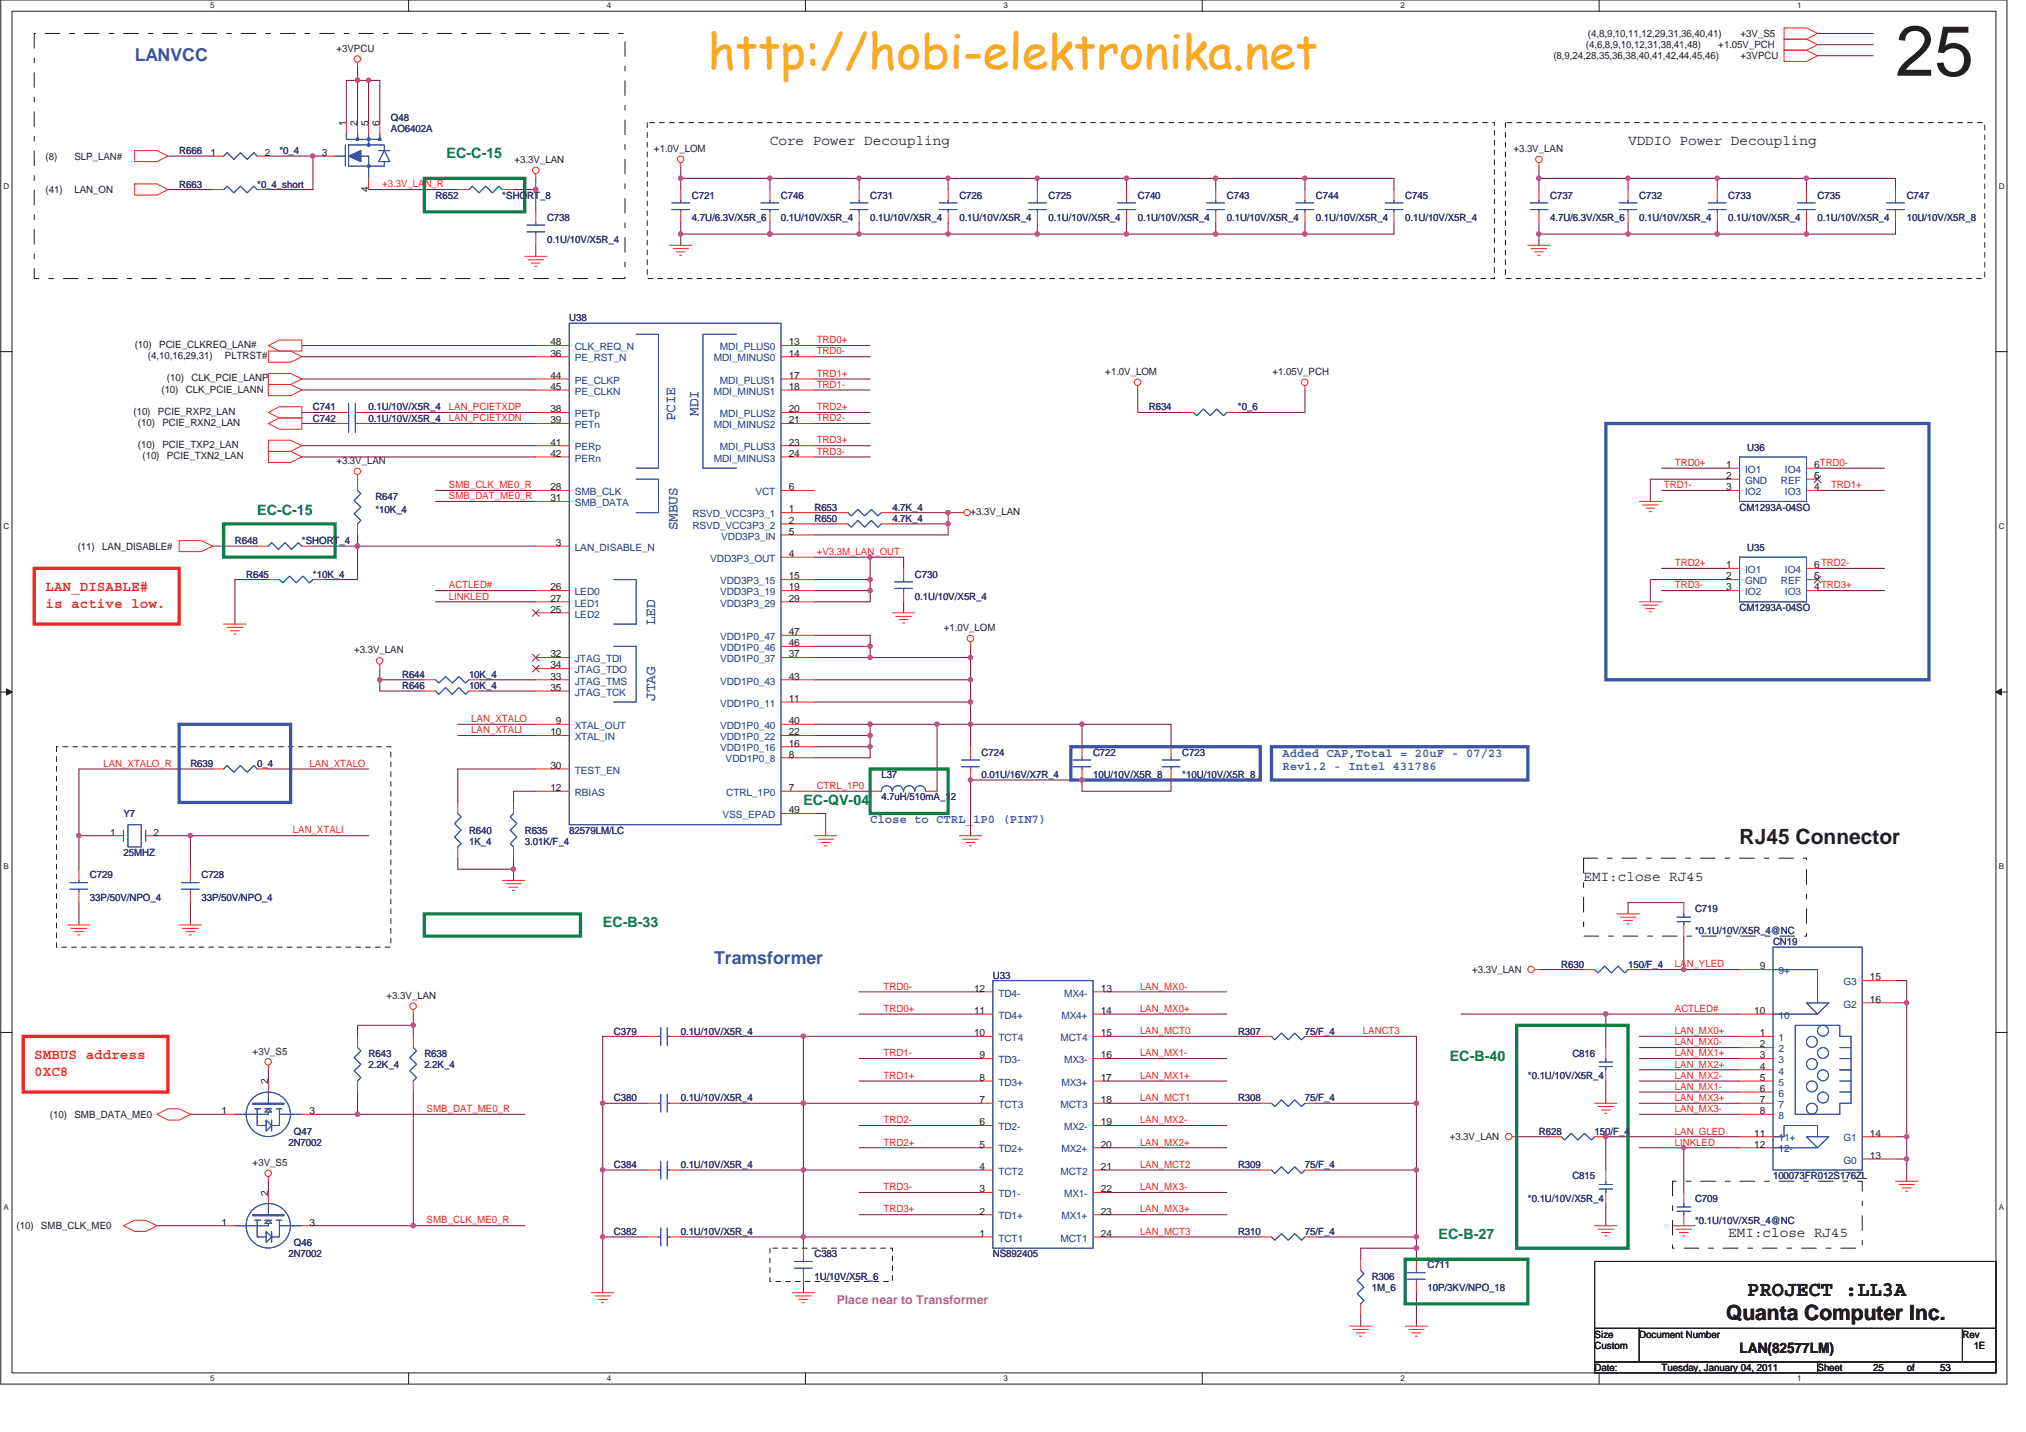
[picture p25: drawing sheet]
<svg xmlns="http://www.w3.org/2000/svg" width="420mm" height="297mm" viewBox="0 0 420 297" stroke-linecap="round" stroke-linejoin="round" font-family="sans-serif">
<defs><g id="words">
<text font-size="14.8" fill="#231f20" x="393.1" y="15.7">25</text>
<text font-size="9.9" fill="#fbaa19" x="146.8" y="14.4">http://hobi-elektronika.net</text>
<g font-size="4.4" fill="#231f20">
<text x="360.8" y="175.1">RJ45 Connector</text>
<text x="362.4" y="268.8">PROJECT :LL3A</text>
<text x="358" y="273.8">Quanta Computer Inc.</text>
</g>
<g font-size="3.7" fill="#3a53a4">
<text x="27.9" y="12.7">LANVCC</text>
<text x="148.1" y="199.9">Tramsformer</text>
</g>
<g font-size="3" fill="#0a8141">
<text x="92.6" y="32.8">EC-C-15</text>
<text x="53.3" y="106.8">EC-C-15</text>
<text x="166.6" y="166.9">EC-QV-04</text>
<text x="125" y="192.3">EC-B-33</text>
<text x="300.6" y="220">EC-B-40</text>
<text x="298.4" y="257">EC-B-27</text>
</g>
<g font-size="3" fill="#231f20">
<text x="159.7" y="30.1">Core Power Decoupling</text>
<text x="337.6" y="30.1">VDDIO Power Decoupling</text>
<text x="328.4" y="182.7">EMI:close RJ45</text>
<text x="358.4" y="256.6">EMI:close RJ45</text>
<text x="360.8" y="280.6">LAN(82577LM)</text>
</g>
<g font-size="3" fill="#3a53a4">
<text x="140" y="87.4" transform="rotate(-90 140 87.4)">PCIE</text>
<text x="144.9" y="86.2" transform="rotate(-90 144.9 86.2)">MDI</text>
<text x="140.5" y="110" transform="rotate(-90 140.5 110)">SMBUS</text>
<text x="135.8" y="129.7" transform="rotate(-90 135.8 129.7)">LED</text>
<text x="135.8" y="145.4" transform="rotate(-90 135.8 145.4)">JTAG</text>
</g>
<g font-size="3" fill="#ec2426">
<text x="9.4" y="122.7">LAN_DISABLE#</text>
<text x="9.4" y="126">is active low.</text>
<text x="7.1" y="219.8">SMBUS address</text>
<text x="7.1" y="223.1">0XC8</text>
</g>
<g font-size="2.5" fill="#3a53a4">
<text x="266" y="157">Added CAP,Total = 20uF - 07/23</text>
<text x="266" y="159.8">Rev1.2 - Intel 431786</text>
<text x="180.5" y="170.8">Close to CTRL_1P0 (PIN7)</text>
</g>
<text font-size="2.5" fill="#b8529f" x="173.5" y="270.5">Place near to Transformer</text>
<g font-size="2.1" fill="#231f20">
<text x="69.8" y="10.7">+3VPCU</text>
<text x="328.9" y="10">(4,6,8,9,10,12,31,38,41,48)</text>
<text x="329.3" y="7.7">(4,8,9,10,11,12,29,31,36,40,41)</text>
<text x="356.4" y="10">+1.05V_PCH</text>
<text x="361" y="7.7">+3V_S5</text>
<text x="322.1" y="12.3">(8,9,24,28,35,36,38,40,41,42,44,45,46)</text>
<text x="361" y="12.3">+3VPCU</text>
<text x="71.8" y="26.2" transform="rotate(-90 71.8 26.2)">1</text>
<text x="74.1" y="26.2" transform="rotate(-90 74.1 26.2)">2</text>
<text x="76.4" y="26.2" transform="rotate(-90 76.4 26.2)">5</text>
<text x="78.7" y="26.2" transform="rotate(-90 78.7 26.2)">6</text>
<text x="9.4" y="33.1">(8)</text>
<text x="15.4" y="33.1">SLP_LAN#</text>
<text x="43.6" y="32.3">1</text>
<text x="54.9" y="32.3">2</text>
<text x="66.7" y="32.3">3</text>
<text x="106.7" y="33.8">+3.3V_LAN</text>
<text x="135.6" y="31.5">+1.0V_LOM</text>
<text x="313.8" y="31.5">+3.3V_LAN</text>
<text x="9.4" y="40">(41)</text>
<text x="15.4" y="40">LAN_ON</text>
<text x="76.4" y="39.8" transform="rotate(-90 76.4 39.8)">4</text>
<text x="114.2" y="71.6">48</text>
<text x="163.6" y="71.6">13</text>
<text x="27.9" y="72.2">(10)</text>
<text x="30.7" y="74.5">(4,10,16,29,31)</text>
<text x="33" y="72.2">PCIE_CLKREQ_LAN#</text>
<text x="46.6" y="74.5">PLTRST#</text>
<text x="114.2" y="74">36</text>
<text x="163.6" y="74">14</text>
<text x="229.2" y="77.7">+1.0V_LOM</text>
<text x="263.9" y="77.7">+1.05V_PCH</text>
<text x="33.5" y="81.4">(10)</text>
<text x="34.6" y="79.1">(10)</text>
<text x="38.6" y="81.4">CLK_PCIE_LANN</text>
<text x="39.7" y="79.1">CLK_PCIE_LANP</text>
<text x="114.2" y="78.6">44</text>
<text x="114.2" y="80.9">45</text>
<text x="163.6" y="78.6">17</text>
<text x="163.6" y="80.9">18</text>
<text x="27.7" y="86.1">(10)</text>
<text x="28.6" y="88.3">(10)</text>
<text x="32.8" y="86.1">PCIE_RXP2_LAN</text>
<text x="33.7" y="88.3">PCIE_RXN2_LAN</text>
<text x="114.2" y="85.5">38</text>
<text x="114.2" y="87.8">39</text>
<text x="163.6" y="85.5">20</text>
<text x="163.6" y="87.8">21</text>
<text x="28.6" y="93">(10)</text>
<text x="29.5" y="95.3">(10)</text>
<text x="33.7" y="93">PCIE_TXP2_LAN</text>
<text x="34.6" y="95.3">PCIE_TXN2_LAN</text>
<text x="114.2" y="92.4">41</text>
<text x="114.2" y="94.7">42</text>
<text x="163.6" y="92.4">23</text>
<text x="163.6" y="94.7">24</text>
<text x="69.8" y="96.2">+3.3V_LAN</text>
<text x="114.2" y="101.7">28</text>
<text x="163.6" y="101.7">6</text>
<text x="358" y="97.1">1</text>
<text x="358" y="101.7">3</text>
<text x="358" y="99.4">2</text>
<text x="376.2" y="101.7">4</text>
<text x="376.2" y="97.1">6TRD0-</text>
<text x="376.2" y="99.4">5</text>
<text x="114.2" y="104">31</text>
<text x="163.6" y="106.3">1</text>
<text x="201.3" y="106.8">+3.3V_LAN</text>
<text x="115.3" y="113.2">3</text>
<text x="163.6" y="108.6">2</text>
<text x="163.6" y="110.9">5</text>
<text x="16.1" y="114">(11)</text>
<text x="21.2" y="114">LAN_DISABLE#</text>
<text x="163.6" y="115.5">4</text>
<text x="358" y="117.9">1</text>
<text x="376.2" y="117.9">6TRD2-</text>
<text x="114.2" y="122.5">26</text>
<text x="114.2" y="124.8">27</text>
<text x="163.6" y="120.2">15</text>
<text x="163.6" y="122.5">19</text>
<text x="163.6" y="124.8">29</text>
<text x="358" y="122.5">3</text>
<text x="358" y="120.2">2</text>
<text x="376.2" y="122.5">4TRD3+</text>
<text x="376.2" y="120.2">5</text>
<text x="114.2" y="127.1">25</text>
<text x="163.6" y="131.7">47</text>
<text x="195.7" y="130.9">+1.0V_LOM</text>
<text x="73.4" y="135.5">+3.3V_LAN</text>
<text x="114.2" y="136.4">32</text>
<text x="163.6" y="136.4">37</text>
<text x="163.6" y="134">46</text>
<text x="114.2" y="141">33</text>
<text x="114.2" y="138.6">34</text>
<text x="114.2" y="143.3">35</text>
<text x="163.6" y="141">43</text>
<text x="163.6" y="145.6">11</text>
<text x="114.2" y="152.5">10</text>
<text x="115.3" y="150.2">9</text>
<text x="163.6" y="154.9">16</text>
<text x="163.6" y="152.5">22</text>
<text x="163.6" y="150.2">40</text>
<text x="114.2" y="159.5">30</text>
<text x="163.6" y="157.1">8</text>
<text x="114.2" y="164.1">12</text>
<text x="163.6" y="164.1">7</text>
<text x="22.8" y="173.3">1</text>
<text x="31.8" y="173.3">2</text>
<text x="163.6" y="168.7">49</text>
<text x="305.3" y="201.8">+3.3V_LAN</text>
<text x="364.9" y="201.1">9</text>
<text x="387.8" y="203.4">15</text>
<text x="80.2" y="207.2">+3.3V_LAN</text>
<text x="202" y="205.7">12</text>
<text x="228.3" y="205.7">13</text>
<text x="387.8" y="208">16</text>
<text x="202" y="214.9">10</text>
<text x="202" y="210.3">11</text>
<text x="228.3" y="210.3">14</text>
<text x="228.3" y="214.9">15</text>
<text x="363.8" y="210.3">10</text>
<text x="364.9" y="214.9">1</text>
<text x="52.4" y="218.7">+3V_S5</text>
<text x="203.1" y="219.5">9</text>
<text x="228.3" y="219.5">16</text>
<text x="364.9" y="217.3">2</text>
<text x="364.9" y="219.5">3</text>
<text x="364.9" y="221.9">4</text>
<text x="55.6" y="224.9" transform="rotate(-90 55.6 224.9)">2</text>
<text x="203.1" y="224.2">8</text>
<text x="228.3" y="224.2">17</text>
<text x="364.9" y="224.2">5</text>
<text x="364.9" y="226.5">6</text>
<text x="10.4" y="231.9">(10)</text>
<text x="15.4" y="231.9">SMB_DATA_ME0</text>
<text x="46" y="231.1">1</text>
<text x="64.2" y="231.1">3</text>
<text x="203.1" y="233.4">6</text>
<text x="203.1" y="228.8">7</text>
<text x="228.3" y="228.8">18</text>
<text x="228.3" y="233.4">19</text>
<text x="364.9" y="228.8">7</text>
<text x="364.9" y="231.1">8</text>
<text x="203.1" y="238">5</text>
<text x="228.3" y="238">20</text>
<text x="300.6" y="236.5">+3.3V_LAN</text>
<text x="363.8" y="235.8">11</text>
<text x="363.8" y="238">12</text>
<text x="387.8" y="235.8">14</text>
<text x="52.4" y="241.9">+3V_S5</text>
<text x="203.1" y="242.7">4</text>
<text x="228.3" y="242.7">21</text>
<text x="387.8" y="240.4">13</text>
<text x="55.6" y="248" transform="rotate(-90 55.6 248)">2</text>
<text x="203.1" y="251.9">2</text>
<text x="203.1" y="247.3">3</text>
<text x="228.3" y="251.9">23</text>
<text x="228.3" y="247.3">22</text>
<text x="3.4" y="255">(10)</text>
<text x="8.5" y="255">SMB_CLK_ME0</text>
<text x="46" y="254.2">1</text>
<text x="64.2" y="254.2">3</text>
<text x="203.1" y="256.5">1</text>
<text x="228.3" y="256.5">24</text>
<text x="330.7" y="279.7">Custom</text>
<text x="330.7" y="277.5">Size</text>
<text x="340" y="277.5">Document Number</text>
<text x="407" y="277.5">Rev</text>
<text x="409.3" y="279.7">1E</text>
<text x="330.7" y="284.4">Date:</text>
<text x="344.6" y="284.4">Tuesday, January 04, 2011</text>
<text x="376.9" y="284.4">Sheet</text>
<text x="388.5" y="284.4">25</text>
<text x="395.4" y="284.4">of</text>
<text x="402.4" y="284.4">53</text>
</g>
<g font-size="2.1" fill="#2d2d72">
<text x="81.1" y="25">Q48</text>
<text x="81.1" y="27.3">AO6402A</text>
<text x="37.2" y="32">R666</text>
<text x="57.9" y="32">*0_4</text>
<text x="37.2" y="38.9">R663</text>
<text x="53.3" y="38.9">*0_4_short</text>
<text x="90.3" y="41.2">R652</text>
<text x="104.2" y="41.2">*SHORT_8</text>
<text x="143.5" y="41.2">C721</text>
<text x="162" y="41.2">C746</text>
<text x="180.5" y="41.2">C731</text>
<text x="199" y="41.2">C726</text>
<text x="217.5" y="41.2">C725</text>
<text x="236" y="41.2">C740</text>
<text x="254.4" y="41.2">C743</text>
<text x="272.9" y="41.2">C744</text>
<text x="291.4" y="41.2">C745</text>
<text x="321.5" y="41.2">C737</text>
<text x="340" y="41.2">C732</text>
<text x="358.4" y="41.2">C733</text>
<text x="376.9" y="41.2">C735</text>
<text x="395.4" y="41.2">C747</text>
<text x="113.4" y="45.8">C738</text>
<text x="143.5" y="45.8">4.7U/6.3V/X5R_6</text>
<text x="162" y="45.8">0.1U/10V/X5R_4</text>
<text x="180.5" y="45.8">0.1U/10V/X5R_4</text>
<text x="199" y="45.8">0.1U/10V/X5R_4</text>
<text x="217.5" y="45.8">0.1U/10V/X5R_4</text>
<text x="236" y="45.8">0.1U/10V/X5R_4</text>
<text x="254.4" y="45.8">0.1U/10V/X5R_4</text>
<text x="272.9" y="45.8">0.1U/10V/X5R_4</text>
<text x="291.4" y="45.8">0.1U/10V/X5R_4</text>
<text x="321.5" y="45.8">4.7U/6.3V/X5R_6</text>
<text x="340" y="45.8">0.1U/10V/X5R_4</text>
<text x="358.4" y="45.8">0.1U/10V/X5R_4</text>
<text x="376.9" y="45.8">0.1U/10V/X5R_4</text>
<text x="395.4" y="45.8">10U/10V/X5R_8</text>
<text x="113.4" y="50.5">0.1U/10V/X5R_4</text>
<text x="118.1" y="66.6">U38</text>
<text x="64.9" y="87.5">C742</text>
<text x="64.9" y="85.1">C741</text>
<text x="76.4" y="87.5">0.1U/10V/X5R_4</text>
<text x="76.4" y="85.1">0.1U/10V/X5R_4</text>
<text x="238.2" y="85.1">R634</text>
<text x="256.7" y="85.1">*0_6</text>
<text x="362.4" y="93.5">U36</text>
<text x="77.8" y="103.6">R647</text>
<text x="77.8" y="106.4">*10K_4</text>
<text x="168.9" y="105.9">R653</text>
<text x="185.1" y="105.9">4.7K_4</text>
<text x="360.8" y="105.9">CM1293A-04SO</text>
<text x="48.7" y="112.9">R648</text>
<text x="62.6" y="112.9">*SHORT_4</text>
<text x="168.9" y="108.2">R650</text>
<text x="185.1" y="108.2">4.7K_4</text>
<text x="51" y="119.8">R645</text>
<text x="64.9" y="119.8">*10K_4</text>
<text x="189.7" y="119.8">C730</text>
<text x="362.4" y="114.3">U35</text>
<text x="189.7" y="124.4">0.1U/10V/X5R_4</text>
<text x="360.8" y="126.7">CM1293A-04SO</text>
<text x="83.4" y="142.9">R646</text>
<text x="83.4" y="140.6">R644</text>
<text x="97.3" y="142.9">10K_4</text>
<text x="97.3" y="140.6">10K_4</text>
<text x="39.5" y="159.1">R639</text>
<text x="53.3" y="159.1">0_4</text>
<text x="182.8" y="161.4">L37</text>
<text x="203.6" y="156.8">C724</text>
<text x="203.6" y="161.4">0.01U/16V/X7R_4</text>
<text x="226.7" y="156.8">C722</text>
<text x="226.7" y="161.4">10U/10V/X5R_8</text>
<text x="245.2" y="156.8">C723</text>
<text x="245.2" y="161.4">*10U/10V/X5R_8</text>
<text x="182.8" y="166">4.7uH/510mA_12</text>
<text x="25.6" y="169.5">Y7</text>
<text x="97.3" y="173">R640</text>
<text x="108.8" y="173">R635</text>
<text x="118.1" y="173">82579LM/LC</text>
<text x="25.6" y="177.6">25MHZ</text>
<text x="97.3" y="175.3">1K_4</text>
<text x="108.8" y="175.3">3.01K/F_4</text>
<text x="18.7" y="182.2">C729</text>
<text x="41.8" y="182.2">C728</text>
<text x="18.7" y="186.8">33P/50V/NPO_4</text>
<text x="41.8" y="186.8">33P/50V/NPO_4</text>
<text x="351.5" y="189.1">C719</text>
<text x="351.5" y="193.8">*0.1U/10V/X5R_4@NC</text>
<text x="367.7" y="196.1">CN19</text>
<text x="205.9" y="203">U33</text>
<text x="323.8" y="200.7">R630</text>
<text x="337.6" y="200.7">150/F_4</text>
<text x="127.3" y="214.6">C379</text>
<text x="141.2" y="214.6">0.1U/10V/X5R_4</text>
<text x="256.7" y="214.6">R307</text>
<text x="270.6" y="214.6">75/F_4</text>
<text x="76.4" y="219.2">R643</text>
<text x="76.4" y="221.5">2.2K_4</text>
<text x="88" y="219.2">R638</text>
<text x="88" y="221.5">2.2K_4</text>
<text x="326.1" y="219.2">C816</text>
<text x="316.9" y="223.8">*0.1U/10V/X5R_4</text>
<text x="127.3" y="228.4">C380</text>
<text x="141.2" y="228.4">0.1U/10V/X5R_4</text>
<text x="256.7" y="228.4">R308</text>
<text x="270.6" y="228.4">75/F_4</text>
<text x="59.8" y="237.7">2N7002</text>
<text x="60.9" y="235.4">Q47</text>
<text x="319.1" y="235.4">R628</text>
<text x="330.7" y="235.4">150/F_4</text>
<text x="127.3" y="242.3">C384</text>
<text x="141.2" y="242.3">0.1U/10V/X5R_4</text>
<text x="256.7" y="242.3">R309</text>
<text x="270.6" y="242.3">75/F_4</text>
<text x="326.1" y="244.6">C815</text>
<text x="367.7" y="244.6">100073FR012S176ZL</text>
<text x="316.9" y="249.3">*0.1U/10V/X5R_4</text>
<text x="351.5" y="249.3">C709</text>
<text x="127.3" y="256.2">C382</text>
<text x="141.2" y="256.2">0.1U/10V/X5R_4</text>
<text x="256.7" y="256.2">R310</text>
<text x="270.6" y="256.2">75/F_4</text>
<text x="351.5" y="253.9">*0.1U/10V/X5R_4@NC</text>
<text x="59.8" y="260.8">2N7002</text>
<text x="60.9" y="258.5">Q46</text>
<text x="168.9" y="260.8">C383</text>
<text x="205.9" y="260.8">NS892405</text>
<text x="296" y="263.1">C711</text>
<text x="168.9" y="265.4">1U/10V/X5R_6</text>
<text x="284.5" y="265.4">R306</text>
<text x="284.5" y="267.7">1M_6</text>
<text x="296" y="267.7">10P/3KV/NPO_18</text>
</g>
<g font-size="2.1" fill="#ec2426">
<text x="79.2" y="38.9">+3.3V_LAN_R</text>
<text x="169.4" y="71.2">TRD0+</text>
<text x="169.4" y="73.5">TRD0-</text>
<text x="169.4" y="78.1">TRD1+</text>
<text x="169.4" y="80.4">TRD1-</text>
<text x="93.1" y="85.1">LAN_PCIETXDP</text>
<text x="93.1" y="87.4">LAN_PCIETXDN</text>
<text x="169.4" y="85.1">TRD2+</text>
<text x="169.4" y="87.4">TRD2-</text>
<text x="169.4" y="92">TRD3+</text>
<text x="169.4" y="94.3">TRD3-</text>
<text x="93.1" y="101.3">SMB_CLK_ME0_R</text>
<text x="345" y="101.3">TRD1-</text>
<text x="347.3" y="96.6">TRD0+</text>
<text x="379.7" y="101.3">TRD1+</text>
<text x="93.1" y="103.5">SMB_DAT_ME0_R</text>
<text x="169.4" y="115.1">+V3.3M_LAN_OUT</text>
<text x="347.3" y="117.4">TRD2+</text>
<text x="93.1" y="122">ACTLED#</text>
<text x="93.1" y="124.4">LINKLED</text>
<text x="347.3" y="122">TRD3-</text>
<text x="97.7" y="149.8">LAN_XTALO</text>
<text x="97.7" y="152.1">LAN_XTALI</text>
<text x="21.5" y="159">LAN_XTALO_R</text>
<text x="64.2" y="159">LAN_XTALO</text>
<text x="169.4" y="163.7">CTRL_1P0</text>
<text x="60.7" y="172.9">LAN_XTALI</text>
<text x="347.3" y="200.7">LAN_YLED</text>
<text x="183.2" y="209.9">TRD0+</text>
<text x="183.2" y="205.3">TRD0-</text>
<text x="236.4" y="205.3">LAN_MX0-</text>
<text x="236.4" y="209.9">LAN_MX0+</text>
<text x="347.3" y="209.9">ACTLED#</text>
<text x="236.4" y="214.5">LAN_MCT0</text>
<text x="282.6" y="214.5">LANCT3</text>
<text x="347.3" y="214.5">LAN_MX0+</text>
<text x="183.2" y="219.1">TRD1-</text>
<text x="236.4" y="219.1">LAN_MX1-</text>
<text x="347.3" y="219.1">LAN_MX1+</text>
<text x="347.3" y="221.4">LAN_MX2+</text>
<text x="347.3" y="216.8">LAN_MX0-</text>
<text x="183.2" y="223.8">TRD1+</text>
<text x="236.4" y="223.8">LAN_MX1+</text>
<text x="347.3" y="223.8">LAN_MX2-</text>
<text x="347.3" y="226.1">LAN_MX1-</text>
<text x="88.5" y="230.7">SMB_DAT_ME0_R</text>
<text x="183.2" y="233">TRD2-</text>
<text x="236.4" y="228.4">LAN_MCT1</text>
<text x="236.4" y="233">LAN_MX2-</text>
<text x="347.3" y="230.7">LAN_MX3-</text>
<text x="347.3" y="228.4">LAN_MX3+</text>
<text x="183.2" y="237.6">TRD2+</text>
<text x="236.4" y="237.6">LAN_MX2+</text>
<text x="347.3" y="235.3">LAN_GLED</text>
<text x="347.3" y="237.6">LINKLED</text>
<text x="236.4" y="242.2">LAN_MCT2</text>
<text x="183.2" y="251.5">TRD3+</text>
<text x="183.2" y="246.9">TRD3-</text>
<text x="236.4" y="251.5">LAN_MX3+</text>
<text x="236.4" y="246.9">LAN_MX3-</text>
<text x="88.5" y="253.8">SMB_CLK_ME0_R</text>
<text x="236.4" y="256.1">LAN_MCT3</text>
</g>
<g font-size="2.1" fill="#1d437e">
<text x="119.2" y="75">PE_RST_N</text>
<text x="119.2" y="72.6">CLK_REQ_N</text>
<text x="148" y="75">MDI_MINUS0</text>
<text x="149.3" y="72.6">MDI_PLUS0</text>
<text x="119.2" y="79.6">PE_CLKP</text>
<text x="119.2" y="81.9">PE_CLKN</text>
<text x="148" y="81.9">MDI_MINUS1</text>
<text x="149.3" y="79.6">MDI_PLUS1</text>
<text x="119.2" y="86.5">PETp</text>
<text x="119.2" y="88.8">PETn</text>
<text x="148" y="88.8">MDI_MINUS2</text>
<text x="149.3" y="86.5">MDI_PLUS2</text>
<text x="119.2" y="93.4">PERp</text>
<text x="119.2" y="95.8">PERn</text>
<text x="148" y="95.8">MDI_MINUS3</text>
<text x="149.3" y="93.4">MDI_PLUS3</text>
<text x="361.9" y="98.1">IO1</text>
<text x="361.9" y="100.4">GND</text>
<text x="369.3" y="100.4">REF</text>
<text x="370.2" y="98.1">IO4</text>
<text x="119.2" y="102.7">SMB_CLK</text>
<text x="119.2" y="105">SMB_DATA</text>
<text x="143.6" y="107.3">RSVD_VCC3P3_1</text>
<text x="156.7" y="102.7">VCT</text>
<text x="361.9" y="102.7">IO2</text>
<text x="370.2" y="102.7">IO3</text>
<text x="143.6" y="109.6">RSVD_VCC3P3_2</text>
<text x="149.6" y="111.9">VDD3P3_IN</text>
<text x="119.2" y="114.3">LAN_DISABLE_N</text>
<text x="147.3" y="116.5">VDD3P3_OUT</text>
<text x="361.9" y="118.9">IO1</text>
<text x="370.2" y="118.9">IO4</text>
<text x="119.2" y="123.5">LED0</text>
<text x="119.2" y="125.8">LED1</text>
<text x="149.3" y="121.2">VDD3P3_15</text>
<text x="149.3" y="123.5">VDD3P3_19</text>
<text x="149.3" y="125.8">VDD3P3_29</text>
<text x="361.9" y="123.5">IO2</text>
<text x="361.9" y="121.2">GND</text>
<text x="369.3" y="121.2">REF</text>
<text x="370.2" y="123.5">IO3</text>
<text x="119.2" y="128.1">LED2</text>
<text x="119.2" y="137.4">JTAG_TDI</text>
<text x="149.3" y="137.4">VDD1P0_37</text>
<text x="149.3" y="135">VDD1P0_46</text>
<text x="149.3" y="132.8">VDD1P0_47</text>
<text x="119.2" y="142">JTAG_TMS</text>
<text x="119.2" y="139.7">JTAG_TDO</text>
<text x="149.3" y="142">VDD1P0_43</text>
<text x="119.2" y="144.3">JTAG_TCK</text>
<text x="149.3" y="146.6">VDD1P0_11</text>
<text x="119.2" y="151.2">XTAL_OUT</text>
<text x="119.2" y="153.5">XTAL_IN</text>
<text x="149.3" y="155.9">VDD1P0_16</text>
<text x="149.3" y="153.5">VDD1P0_22</text>
<text x="149.3" y="151.2">VDD1P0_40</text>
<text x="119.2" y="160.5">TEST_EN</text>
<text x="150.5" y="158.2">VDD1P0_8</text>
<text x="119.2" y="165.1">RBIAS</text>
<text x="150.6" y="165.1">CTRL_1P0</text>
<text x="149.8" y="169.7">VSS_EPAD</text>
<text x="368.8" y="202.1">9+</text>
<text x="207" y="206.7">TD4-</text>
<text x="220.7" y="206.7">MX4-</text>
<text x="382.3" y="204.4">G3</text>
<text x="382.3" y="209">G2</text>
<text x="207" y="215.9">TCT4</text>
<text x="207" y="211.3">TD4+</text>
<text x="219.9" y="215.9">MCT4</text>
<text x="220.1" y="211.3">MX4+</text>
<text x="368.8" y="215.9">1</text>
<text x="368.8" y="211.3">10</text>
<text x="207" y="220.6">TD3-</text>
<text x="220.7" y="220.6">MX3-</text>
<text x="368.8" y="218.3">2</text>
<text x="368.8" y="220.6">3</text>
<text x="207" y="225.2">TD3+</text>
<text x="220.1" y="225.2">MX3+</text>
<text x="368.8" y="222.9">4</text>
<text x="368.8" y="225.2">5</text>
<text x="368.8" y="227.5">6</text>
<text x="207" y="229.8">TCT3</text>
<text x="219.9" y="229.8">MCT3</text>
<text x="368.8" y="229.8">7</text>
<text x="368.8" y="232.1">8</text>
<text x="207" y="239.1">TD2+</text>
<text x="207" y="234.4">TD2-</text>
<text x="220.1" y="239.1">MX2+</text>
<text x="220.7" y="234.4">MX2-</text>
<text x="368.8" y="236.8">11+</text>
<text x="368.8" y="239.1">12-</text>
<text x="382.3" y="236.8">G1</text>
<text x="207" y="243.7">TCT2</text>
<text x="219.9" y="243.7">MCT2</text>
<text x="382.3" y="241.4">G0</text>
<text x="207" y="248.3">TD1-</text>
<text x="220.7" y="248.3">MX1-</text>
<text x="207" y="257.6">TCT1</text>
<text x="207" y="252.9">TD1+</text>
<text x="219.9" y="257.6">MCT1</text>
<text x="220.1" y="252.9">MX1+</text>
</g>
<g font-size="1.7" fill="#231f20">
<text x="43.6" y="1.7">5</text>
<text x="125.8" y="1.7">4</text>
<text x="208.1" y="1.7">3</text>
<text x="290.4" y="1.7">2</text>
<text x="372.7" y="1.7">1</text>
<text x=".8" y="39.1">D</text>
<text x="414.5" y="39.1">D</text>
<text x=".8" y="109.7">C</text>
<text x="414.5" y="109.7">C</text>
<text x=".8" y="180.3">B</text>
<text x="414.5" y="180.3">B</text>
<text x=".8" y="251">A</text>
<text x="414.5" y="251">A</text>
<text x="43.6" y="286.5">5</text>
<text x="125.8" y="286.5">4</text>
<text x="208.1" y="286.5">3</text>
<text x="290.4" y="286.5">2</text>
<text x="372.7" y="286.5">1</text>
</g>
</g></defs>
<path d="M.2 0h416v287.1h-416zM2.5 2.3h411.4v282.5h-411.4z" fill="none" stroke="#231f20" stroke-width=".21"/>
<g fill="#fff">
<path d="M43.6 .3h.9v1.8h-.9z"/>
<path d="M43.6 285h.9v1.9h-.9z"/>
</g>
<path d="M84.7 0v2.3M84.7 284.8v2.3" fill="none" stroke="#231f20" stroke-width=".21"/>
<g fill="#fff">
<path d="M125.8 .3h1v1.8h-1z"/>
<path d="M125.8 285h1v1.9h-1z"/>
</g>
<path d="M167 0v2.3M167 284.8v2.3" fill="none" stroke="#231f20" stroke-width=".21"/>
<g fill="#fff">
<path d="M208.1 .3h1v1.8h-1z"/>
<path d="M208.1 285h1v1.9h-1z"/>
</g>
<path d="M249.3 0v2.3M249.3 284.8v2.3" fill="none" stroke="#231f20" stroke-width=".21"/>
<g fill="#fff">
<path d="M290.4 .3h1v1.8h-1z"/>
<path d="M290.4 285h1v1.9h-1z"/>
</g>
<path d="M331.6 0v2.3M331.6 284.8v2.3" fill="none" stroke="#231f20" stroke-width=".21"/>
<g fill="#fff">
<path d="M372.7 .3h1v1.8h-1z"/>
<path d="M372.7 285h1v1.9h-1z"/>
<path d="M.8 37.6h1.1v1.9h-1.1z"/>
<path d="M414.5 37.6h1.2v1.9h-1.2z"/>
<path d="M.8 108.2h1.1v1.9h-1.1z"/>
<path d="M414.5 108.2h1.2v1.9h-1.2z"/>
</g>
<path d="M.2 72.9h2.3M413.9 72.9h2.4" fill="none" stroke="#231f20" stroke-width=".21"/>
<g fill="#fff">
<path d="M.8 178.9h1.1v1.8h-1.1z"/>
<path d="M414.5 178.9h1.1v1.8h-1.1z"/>
</g>
<path d="M.2 143.6h2.3M413.9 143.6h2.4" fill="none" stroke="#231f20" stroke-width=".21"/>
<path d="M1.3 142.9l1.2 .7-1.2 .6z" fill="#231f20"/>
<path d="M1.3 142.9l1.2 .7-1.2 .6z" fill="none" stroke="#231f20" stroke-width=".21"/>
<path d="M413.9 143.6l1.2-.7v1.3z" fill="#231f20"/>
<path d="M413.9 143.6l1.2-.7v1.3z" fill="none" stroke="#231f20" stroke-width=".21"/>
<g fill="#fff">
<path d="M.8 249.5h1.1v1.8h-1.1z"/>
<path d="M414.5 249.5h1.1v1.8h-1.1z"/>
</g>
<path d="M.2 214.2h2.3M413.9 214.2h2.4" fill="none" stroke="#231f20" stroke-width=".21"/>
<path d="M270.6 37h18.5M168.9 92.5h11.6" fill="none" stroke="#7f1542" stroke-width=".21"/>
<circle cx="270.6" cy="37" r=".45" fill="#b8529f"/>
<circle cx="270.6" cy="37" r=".45" fill="none" stroke="#b8529f" stroke-width=".21"/>
<path d="M270.6 48.6h18.5" fill="none" stroke="#7f1542" stroke-width=".21"/>
<circle cx="270.6" cy="48.5" r=".45" fill="#b8529f"/>
<circle cx="270.6" cy="48.5" r=".45" fill="none" stroke="#b8529f" stroke-width=".21"/>
<path d="M159.7 46.2v2.4h18.5" fill="none" stroke="#7f1542" stroke-width=".21"/>
<circle cx="159.6" cy="48.5" r=".45" fill="#b8529f"/>
<circle cx="159.6" cy="48.5" r=".45" fill="none" stroke="#b8529f" stroke-width=".21"/>
<path d="M252.1 46.2v2.4h-18.5M270.6 46.2v2.4M289.1 46.2v2.4" fill="none" stroke="#7f1542" stroke-width=".21"/>
<circle cx="233.6" cy="48.5" r=".45" fill="#b8529f"/>
<circle cx="233.6" cy="48.5" r=".45" fill="none" stroke="#b8529f" stroke-width=".21"/>
<path d="M215.1 46.2v2.4h18.5v-2.4" fill="none" stroke="#7f1542" stroke-width=".21"/>
<circle cx="215.1" cy="48.5" r=".45" fill="#b8529f"/>
<circle cx="215.1" cy="48.5" r=".45" fill="none" stroke="#b8529f" stroke-width=".21"/>
<path d="M196.6 46.2v2.4h18.5" fill="none" stroke="#7f1542" stroke-width=".21"/>
<circle cx="196.6" cy="48.5" r=".45" fill="#b8529f"/>
<circle cx="196.6" cy="48.5" r=".45" fill="none" stroke="#b8529f" stroke-width=".21"/>
<path d="M178.2 37h-18.5v2.3M233.6 39.3v-2.3h18.5v2.3M270.6 37v2.3M289.1 37v2.3M178.2 46.2v2.4" fill="none" stroke="#7f1542" stroke-width=".21"/>
<circle cx="233.6" cy="37" r=".45" fill="#b8529f"/>
<circle cx="233.6" cy="37" r=".45" fill="none" stroke="#b8529f" stroke-width=".21"/>
<path d="M233.6 37h-18.5v2.3" fill="none" stroke="#7f1542" stroke-width=".21"/>
<circle cx="215.1" cy="37" r=".45" fill="#b8529f"/>
<circle cx="215.1" cy="37" r=".45" fill="none" stroke="#b8529f" stroke-width=".21"/>
<path d="M215.1 37h-18.5v2.3" fill="none" stroke="#7f1542" stroke-width=".21"/>
<circle cx="196.6" cy="37" r=".45" fill="#b8529f"/>
<circle cx="196.6" cy="37" r=".45" fill="none" stroke="#b8529f" stroke-width=".21"/>
<path d="M196.6 37h-18.4v2.3" fill="none" stroke="#7f1542" stroke-width=".21"/>
<circle cx="178.1" cy="37" r=".45" fill="#b8529f"/>
<circle cx="178.1" cy="37" r=".45" fill="none" stroke="#b8529f" stroke-width=".21"/>
<path d="M141.2 48.6h18.5" fill="none" stroke="#7f1542" stroke-width=".21"/>
<circle cx="159.6" cy="48.5" r=".45" fill="#b8529f"/>
<circle cx="159.6" cy="48.5" r=".45" fill="none" stroke="#b8529f" stroke-width=".21"/>
<circle cx="141.1" cy="48.5" r=".45" fill="#b8529f"/>
<circle cx="141.1" cy="48.5" r=".45" fill="none" stroke="#b8529f" stroke-width=".21"/>
<path d="M159.7 37h-18.5v2.3M141.2 46.2v2.4" fill="none" stroke="#7f1542" stroke-width=".21"/>
<circle cx="159.6" cy="37" r=".45" fill="#b8529f"/>
<circle cx="159.6" cy="37" r=".45" fill="none" stroke="#b8529f" stroke-width=".21"/>
<circle cx="141.1" cy="37" r=".45" fill="#b8529f"/>
<circle cx="141.1" cy="37" r=".45" fill="none" stroke="#b8529f" stroke-width=".21"/>
<path d="M141.2 34.7v2.3M141.2 48.6v2.3M252.1 48.6h18.5" fill="none" stroke="#7f1542" stroke-width=".21"/>
<circle cx="252.1" cy="48.5" r=".45" fill="#b8529f"/>
<circle cx="252.1" cy="48.5" r=".45" fill="none" stroke="#b8529f" stroke-width=".21"/>
<path d="M178.2 48.6h18.4M168.9 74h11.6" fill="none" stroke="#7f1542" stroke-width=".21"/>
<circle cx="178.1" cy="48.5" r=".45" fill="#b8529f"/>
<circle cx="178.1" cy="48.5" r=".45" fill="none" stroke="#b8529f" stroke-width=".21"/>
<path d="M168.9 71.7h11.6M16.4 159.5v13.9h6.9M16.4 173.4v6.9M16.4 187.2v4.7M39.5 187.2v4.7" fill="none" stroke="#7f1542" stroke-width=".21"/>
<circle cx="16.3" cy="173.3" r=".45" fill="#b8529f"/>
<circle cx="16.3" cy="173.3" r=".45" fill="none" stroke="#b8529f" stroke-width=".21"/>
<path d="M32.5 173.4h43.9M39.5 173.4v6.9" fill="none" stroke="#7f1542" stroke-width=".21"/>
<circle cx="39.5" cy="173.3" r=".45" fill="#b8529f"/>
<circle cx="39.5" cy="173.3" r=".45" fill="none" stroke="#b8529f" stroke-width=".21"/>
<g fill="none" stroke="#7f1542" stroke-width=".21">
<path d="M62.6 78.6h48.5M62.6 74h48.5M62.6 94.8h48.5M62.6 92.5h48.5M62.6 80.9h48.5M62.6 87.8h6.9M62.6 85.6h6.9M76.4 87.8h34.7M76.4 85.6h34.7M168.9 94.8h11.6M74.2 113.3h36.9M90.3 122.5h20.8"/>
<path d="M90.3 124.8h20.8M94.9 150.2h16.2M94.9 152.6h16.2"/>
</g>
<circle cx="74.1" cy="113.3" r=".45" fill="#b8529f"/>
<circle cx="74.1" cy="113.3" r=".45" fill="none" stroke="#b8529f" stroke-width=".21"/>
<path d="M168.9 78.6h11.6M168.9 80.9h11.6M168.9 85.6h11.6M168.9 87.8h11.6M111.1 159.5h-16.2v7M106.5 178v2.3h-11.6M111.1 164.1h-4.6v2.4" fill="none" stroke="#7f1542" stroke-width=".21"/>
<circle cx="106.5" cy="180.3" r=".45" fill="#b8529f"/>
<circle cx="106.5" cy="180.3" r=".45" fill="none" stroke="#b8529f" stroke-width=".21"/>
<path d="M196.6 106.3h2.4M196.6 108.7v2.3h-27.7M94.9 178v2.3M168.9 168.7h2.3v4.7M106.5 180.3v2.3" fill="none" stroke="#7f1542" stroke-width=".21"/>
<circle cx="196.6" cy="106.3" r=".45" fill="#b8529f"/>
<circle cx="196.6" cy="106.3" r=".45" fill="none" stroke="#b8529f" stroke-width=".21"/>
<path d="M168.9 150.2h11.6v2.4" fill="none" stroke="#7f1542" stroke-width=".21"/>
<circle cx="180.4" cy="150.2" r=".45" fill="#b8529f"/>
<circle cx="180.4" cy="150.2" r=".45" fill="none" stroke="#b8529f" stroke-width=".21"/>
<path d="M168.9 157.2h11.6M168.9 154.9h11.6" fill="none" stroke="#7f1542" stroke-width=".21"/>
<circle cx="180.4" cy="154.9" r=".45" fill="#b8529f"/>
<circle cx="180.4" cy="154.9" r=".45" fill="none" stroke="#b8529f" stroke-width=".21"/>
<path d="M168.9 134.1h11.6v2.3h-11.6M168.9 131.8h11.6M168.9 152.6h11.6M180.5 154.9v2.3" fill="none" stroke="#7f1542" stroke-width=".21"/>
<circle cx="180.4" cy="134" r=".45" fill="#b8529f"/>
<circle cx="180.4" cy="134" r=".45" fill="none" stroke="#b8529f" stroke-width=".21"/>
<path d="M180.5 122.5v2.3h-11.6" fill="none" stroke="#7f1542" stroke-width=".21"/>
<circle cx="180.4" cy="122.5" r=".45" fill="#b8529f"/>
<circle cx="180.4" cy="122.5" r=".45" fill="none" stroke="#b8529f" stroke-width=".21"/>
<path d="M180.5 115.6h6.9v2.3M168.9 120.2h11.6v2.3h-11.6" fill="none" stroke="#7f1542" stroke-width=".21"/>
<circle cx="180.4" cy="115.5" r=".45" fill="#b8529f"/>
<circle cx="180.4" cy="115.5" r=".45" fill="none" stroke="#b8529f" stroke-width=".21"/>
<path d="M187.4 124.8v2.3M168.9 141h32.4M168.9 145.6h32.4v4.6h-7" fill="none" stroke="#7f1542" stroke-width=".21"/>
<circle cx="201.3" cy="150.2" r=".45" fill="#b8529f"/>
<circle cx="201.3" cy="150.2" r=".45" fill="none" stroke="#b8529f" stroke-width=".21"/>
<circle cx="201.3" cy="145.6" r=".45" fill="#b8529f"/>
<circle cx="201.3" cy="145.6" r=".45" fill="none" stroke="#b8529f" stroke-width=".21"/>
<path d="M62.6 71.7h48.5M180.5 115.6v4.6M201.3 136.4v4.6" fill="none" stroke="#7f1542" stroke-width=".21"/>
<circle cx="180.4" cy="120.2" r=".45" fill="#b8529f"/>
<circle cx="180.4" cy="120.2" r=".45" fill="none" stroke="#b8529f" stroke-width=".21"/>
<path d="M168.9 115.6h11.6M201.3 141v4.6" fill="none" stroke="#7f1542" stroke-width=".21"/>
<circle cx="201.3" cy="141" r=".45" fill="#b8529f"/>
<circle cx="201.3" cy="141" r=".45" fill="none" stroke="#b8529f" stroke-width=".21"/>
<path d="M180.5 131.8v2.3M180.5 152.6v2.3" fill="none" stroke="#7f1542" stroke-width=".21"/>
<circle cx="180.4" cy="152.5" r=".45" fill="#b8529f"/>
<circle cx="180.4" cy="152.5" r=".45" fill="none" stroke="#b8529f" stroke-width=".21"/>
<path d="M90.3 101.7h20.8M90.3 104h20.8M168.9 106.3h4.6M168.9 108.7h4.6M185.1 108.7h11.5" fill="none" stroke="#7f1542" stroke-width=".21"/>
<circle cx="196.6" cy="108.6" r=".45" fill="#b8529f"/>
<circle cx="196.6" cy="108.6" r=".45" fill="none" stroke="#b8529f" stroke-width=".21"/>
<path d="M236 80.9v4.7h9.2M270.6 80.9v4.7h-13.9M74.2 113.3v6.9" fill="none" stroke="#7f1542" stroke-width=".21"/>
<circle cx="74.1" cy="113.3" r=".45" fill="#b8529f"/>
<circle cx="74.1" cy="113.3" r=".45" fill="none" stroke="#b8529f" stroke-width=".21"/>
<path d="M55.7 120.2h-7v9.3M67.2 120.2h7M168.9 164.1h11.6M74.2 212.7h11.5" fill="none" stroke="#7f1542" stroke-width=".21"/>
<circle cx="85.7" cy="212.7" r=".45" fill="#b8529f"/>
<circle cx="85.7" cy="212.7" r=".45" fill="none" stroke="#b8529f" stroke-width=".21"/>
<path d="M74.2 212.7v2.3M85.7 210.4v2.3M85.7 254.3h23.1" fill="none" stroke="#7f1542" stroke-width=".21"/>
<circle cx="85.7" cy="254.2" r=".45" fill="#b8529f"/>
<circle cx="85.7" cy="254.2" r=".45" fill="none" stroke="#b8529f" stroke-width=".21"/>
<path d="M74.2 226.5v4.6h34.6" fill="none" stroke="#7f1542" stroke-width=".21"/>
<circle cx="74.1" cy="231.1" r=".45" fill="#b8529f"/>
<circle cx="74.1" cy="231.1" r=".45" fill="none" stroke="#b8529f" stroke-width=".21"/>
<path d="M78.8 141h9.2M99.6 141h11.5M99.6 143.3h11.5M85.7 212.7v2.3M55.7 221.9v2.3M85.7 226.5v27.8h-20.8M55.7 245v2.4" fill="none" stroke="#7f1542" stroke-width=".21"/>
<circle cx="78.7" cy="141" r=".45" fill="#b8529f"/>
<circle cx="78.7" cy="141" r=".45" fill="none" stroke="#b8529f" stroke-width=".21"/>
<path d="M76.4 16.7v8.7M78.8 16.7v8.7M78.8 138.7v4.6" fill="none" stroke="#7f1542" stroke-width=".21"/>
<circle cx="76.4" cy="16.6" r=".44" fill="#b8529f"/>
<circle cx="76.4" cy="16.6" r=".44" fill="none" stroke="#b8529f" stroke-width=".21"/>
<path d="M74.2 16.7v8.7" fill="none" stroke="#7f1542" stroke-width=".21"/>
<circle cx="74.1" cy="16.6" r=".44" fill="#b8529f"/>
<circle cx="74.1" cy="16.6" r=".44" fill="none" stroke="#b8529f" stroke-width=".21"/>
<path d="M111.1 39.3v4.6" fill="none" stroke="#7f1542" stroke-width=".21"/>
<circle cx="111.1" cy="39.3" r=".45" fill="#b8529f"/>
<circle cx="111.1" cy="39.3" r=".45" fill="none" stroke="#b8529f" stroke-width=".21"/>
<path d="M74.2 16.7h-2.4v8.7M76.4 16.7h2.4M252.1 37h18.5M185.1 106.3h11.5v2.4M78.8 143.3h9.2M39.5 231.1h6.9M64.9 231.1h9.3" fill="none" stroke="#7f1542" stroke-width=".21"/>
<circle cx="252.1" cy="37" r=".45" fill="#b8529f"/>
<circle cx="252.1" cy="37" r=".45" fill="none" stroke="#b8529f" stroke-width=".21"/>
<path d="M374.6 37h18.5" fill="none" stroke="#7f1542" stroke-width=".21"/>
<circle cx="374.6" cy="37" r=".45" fill="#b8529f"/>
<circle cx="374.6" cy="37" r=".45" fill="none" stroke="#b8529f" stroke-width=".21"/>
<path d="M393.1 37v2.3M337.6 48.6h18.5" fill="none" stroke="#7f1542" stroke-width=".21"/>
<circle cx="337.6" cy="48.5" r=".45" fill="#b8529f"/>
<circle cx="337.6" cy="48.5" r=".45" fill="none" stroke="#b8529f" stroke-width=".21"/>
<path d="M319.1 37h37v2.3M337.6 37v2.3M374.6 37v2.3M319.1 46.2v4.7" fill="none" stroke="#7f1542" stroke-width=".21"/>
<circle cx="337.6" cy="37" r=".45" fill="#b8529f"/>
<circle cx="337.6" cy="37" r=".45" fill="none" stroke="#b8529f" stroke-width=".21"/>
<circle cx="319.1" cy="37" r=".45" fill="#b8529f"/>
<circle cx="319.1" cy="37" r=".45" fill="none" stroke="#b8529f" stroke-width=".21"/>
<path d="M319.1 37v2.3M319.1 48.6h18.5" fill="none" stroke="#7f1542" stroke-width=".21"/>
<circle cx="319.1" cy="48.5" r=".45" fill="#b8529f"/>
<circle cx="319.1" cy="48.5" r=".45" fill="none" stroke="#b8529f" stroke-width=".21"/>
<path d="M319.1 34.7v2.3M374.6 48.6h18.5" fill="none" stroke="#7f1542" stroke-width=".21"/>
<circle cx="374.6" cy="48.5" r=".45" fill="#b8529f"/>
<circle cx="374.6" cy="48.5" r=".45" fill="none" stroke="#b8529f" stroke-width=".21"/>
<path d="M356.1 48.6h18.5" fill="none" stroke="#7f1542" stroke-width=".21"/>
<circle cx="356.1" cy="48.5" r=".45" fill="#b8529f"/>
<circle cx="356.1" cy="48.5" r=".45" fill="none" stroke="#b8529f" stroke-width=".21"/>
<path d="M337.6 46.2v2.4M356.1 46.2v2.4M374.6 46.2v2.4M393.1 46.2v2.4M180.5 136.4h20.8" fill="none" stroke="#7f1542" stroke-width=".21"/>
<circle cx="201.3" cy="136.4" r=".45" fill="#b8529f"/>
<circle cx="201.3" cy="136.4" r=".45" fill="none" stroke="#b8529f" stroke-width=".21"/>
<circle cx="180.4" cy="136.4" r=".45" fill="#b8529f"/>
<circle cx="180.4" cy="136.4" r=".45" fill="none" stroke="#b8529f" stroke-width=".21"/>
<path d="M376.9 6.9h11.6M376.9 9.3h11.6M356.1 37h18.5M201.3 134.1v2.3" fill="none" stroke="#7f1542" stroke-width=".21"/>
<circle cx="356.1" cy="37" r=".45" fill="#b8529f"/>
<circle cx="356.1" cy="37" r=".45" fill="none" stroke="#b8529f" stroke-width=".21"/>
<path d="M282.2 258.9h11.5" fill="none" stroke="#7f1542" stroke-width=".21"/>
<circle cx="293.7" cy="258.9" r=".45" fill="#b8529f"/>
<circle cx="293.7" cy="258.9" r=".45" fill="none" stroke="#b8529f" stroke-width=".21"/>
<path d="M166.6 228.9h37M166.6 242.7h37" fill="none" stroke="#7f1542" stroke-width=".21"/>
<circle cx="166.6" cy="228.8" r=".45" fill="#b8529f"/>
<circle cx="166.6" cy="228.8" r=".45" fill="none" stroke="#b8529f" stroke-width=".21"/>
<path d="M166.6 215h37M229 219.6h25.4M272.9 215h20.8v27.7h-20.8M229 224.2h25.4M229 238.1h25.4M272.9 228.9h20.8M229 252h25.4M229 247.4h25.4M272.9 256.6h20.8" fill="none" stroke="#7f1542" stroke-width=".21"/>
<circle cx="293.7" cy="228.8" r=".45" fill="#b8529f"/>
<circle cx="293.7" cy="228.8" r=".45" fill="none" stroke="#b8529f" stroke-width=".21"/>
<path d="M125 215h9.2M178.2 219.6h25.4M178.2 210.4h25.4M178.2 205.7h25.4M178.2 233.5h25.4M178.2 238.1h25.4M178.2 224.2h25.4M125 256.6h9.2M178.2 252h25.4M178.2 247.4h25.4" fill="none" stroke="#7f1542" stroke-width=".21"/>
<circle cx="125" cy="256.6" r=".45" fill="#b8529f"/>
<circle cx="125" cy="256.6" r=".45" fill="none" stroke="#b8529f" stroke-width=".21"/>
<path d="M125 228.9v13.8M125 256.6v11.5" fill="none" stroke="#7f1542" stroke-width=".21"/>
<circle cx="125" cy="228.8" r=".45" fill="#b8529f"/>
<circle cx="125" cy="228.8" r=".45" fill="none" stroke="#b8529f" stroke-width=".21"/>
<path d="M125 215v13.9h9.2M229 215h32.4M134.2 242.7h-9.2v13.9" fill="none" stroke="#7f1542" stroke-width=".21"/>
<circle cx="125" cy="242.7" r=".45" fill="#b8529f"/>
<circle cx="125" cy="242.7" r=".45" fill="none" stroke="#b8529f" stroke-width=".21"/>
<path d="M229 205.7h25.4M229 228.9h32.4M229 233.5h25.4M166.6 256.6h37" fill="none" stroke="#7f1542" stroke-width=".21"/>
<circle cx="166.6" cy="256.6" r=".45" fill="#b8529f"/>
<circle cx="166.6" cy="256.6" r=".45" fill="none" stroke="#b8529f" stroke-width=".21"/>
<path d="M229 210.4h25.4M229 242.7h32.4M229 256.6h32.4M293.7 242.7v13.9" fill="none" stroke="#7f1542" stroke-width=".21"/>
<circle cx="293.7" cy="242.7" r=".45" fill="#b8529f"/>
<circle cx="293.7" cy="242.7" r=".45" fill="none" stroke="#b8529f" stroke-width=".21"/>
<path d="M282.2 258.9v2.3M293.7 256.6v2.3" fill="none" stroke="#7f1542" stroke-width=".21"/>
<circle cx="293.7" cy="256.6" r=".45" fill="#b8529f"/>
<circle cx="293.7" cy="256.6" r=".45" fill="none" stroke="#b8529f" stroke-width=".21"/>
<path d="M293.7 258.9v2.3M282.2 272.8v2.3M293.7 268.1v7" fill="none" stroke="#7f1542" stroke-width=".21"/>
<circle cx="293.7" cy="258.9" r=".45" fill="#b8529f"/>
<circle cx="293.7" cy="258.9" r=".45" fill="none" stroke="#b8529f" stroke-width=".21"/>
<path d="M74.2 13.9v2.8h2.2" fill="none" stroke="#7f1542" stroke-width=".21"/>
<circle cx="74.1" cy="16.6" r=".44" fill="#b8529f"/>
<circle cx="74.1" cy="16.6" r=".44" fill="none" stroke="#b8529f" stroke-width=".21"/>
<path d="M34.8 32.4h9.3M55.7 32.4h9.2v6.9h-9.2" fill="none" stroke="#7f1542" stroke-width=".21"/>
<circle cx="64.9" cy="32.4" r=".45" fill="#b8529f"/>
<circle cx="64.9" cy="32.4" r=".45" fill="none" stroke="#b8529f" stroke-width=".21"/>
<g fill="none" stroke="#7f1542" stroke-width=".21">
<path d="M34.8 39.3h9.3M64.9 32.4h2.3M111.1 37v2.3M319.1 201.1h9.3M333 210.4h27.8M340 215h20.8M340 217.3h20.8M340 219.6h20.8M349.2 201.1h11.6M393.1 203.4h2.3v4.6M314.5 235.8h7M333 235.8h27.8"/>
<path d="M340 231.1h20.8M340 221.9h20.8M340 224.2h20.8M340 226.5h20.8M340 228.9h20.8M349.2 238.1h11.6M395.4 235.8v4.6"/>
</g>
<circle cx="111.1" cy="39.3" r=".45" fill="#b8529f"/>
<circle cx="111.1" cy="39.3" r=".45" fill="none" stroke="#b8529f" stroke-width=".21"/>
<path d="M76.4 39.3h18.5M55.7 159.5h20.7M141.2 256.6h25.4v2.3M166.6 242.7v13.9" fill="none" stroke="#7f1542" stroke-width=".21"/>
<circle cx="166.6" cy="242.7" r=".45" fill="#b8529f"/>
<circle cx="166.6" cy="242.7" r=".45" fill="none" stroke="#b8529f" stroke-width=".21"/>
<path d="M166.6 215v13.9M141.2 228.9h25.4v13.8h-25.4" fill="none" stroke="#7f1542" stroke-width=".21"/>
<circle cx="166.6" cy="214.9" r=".45" fill="#b8529f"/>
<circle cx="166.6" cy="214.9" r=".45" fill="none" stroke="#b8529f" stroke-width=".21"/>
<path d="M376.9 11.6h11.6M106.5 39.3h4.6M111.1 50.9v2.3M74.2 111v2.3M224.4 150.2h-23.1v4.7M242.9 150.2h-18.5v4.7M201.3 161.8v11.6M141.2 215h25.4M32.5 254.3h13.9M166.6 265.8v2.3" fill="none" stroke="#7f1542" stroke-width=".21"/>
<circle cx="224.4" cy="150.2" r=".45" fill="#b8529f"/>
<circle cx="224.4" cy="150.2" r=".45" fill="none" stroke="#b8529f" stroke-width=".21"/>
<path d="M242.9 150.2v4.7M201.3 161.8h23.1M242.9 161.8v2.3h-18.5" fill="none" stroke="#7f1542" stroke-width=".21"/>
<circle cx="224.4" cy="161.8" r=".45" fill="#b8529f"/>
<circle cx="224.4" cy="161.8" r=".45" fill="none" stroke="#b8529f" stroke-width=".21"/>
<circle cx="201.3" cy="161.8" r=".45" fill="#b8529f"/>
<circle cx="201.3" cy="161.8" r=".45" fill="none" stroke="#b8529f" stroke-width=".21"/>
<path d="M194.3 150.2v13.9M224.4 161.8v2.3" fill="none" stroke="#7f1542" stroke-width=".21"/>
<circle cx="194.3" cy="150.2" r=".45" fill="#b8529f"/>
<circle cx="194.3" cy="150.2" r=".45" fill="none" stroke="#b8529f" stroke-width=".21"/>
<path d="M44.1 113.3h9.2M64.9 113.3h9.3M180.5 150.2h13.8M337.6 187.2h11.6M349.2 194.2v6.9" fill="none" stroke="#7f1542" stroke-width=".21"/>
<circle cx="349.2" cy="201.1" r=".45" fill="#b8529f"/>
<circle cx="349.2" cy="201.1" r=".45" fill="none" stroke="#b8529f" stroke-width=".21"/>
<path d="M340 201.1h9.2M349.2 238.1v9.3" fill="none" stroke="#7f1542" stroke-width=".21"/>
<circle cx="349.2" cy="238.1" r=".45" fill="#b8529f"/>
<circle cx="349.2" cy="238.1" r=".45" fill="none" stroke="#b8529f" stroke-width=".21"/>
<g fill="none" stroke="#7f1542" stroke-width=".21">
<path d="M344.6 97.1h13.8M358.4 99.4h-16.1v4.6M376.9 97.1h13.9M344.6 101.7h13.8M344.6 117.9h13.8M376.9 101.7h13.9M376.9 117.9h13.9M344.6 122.5h13.8M358.4 120.2h-16.1v4.6M376.9 122.5h13.9M16.4 159.5h27.7M337.6 187.2v2.4"/>
<path d="M333 235.8v6.9M340 238.1h9.2M393.1 235.8h2.3"/>
</g>
<circle cx="333" cy="235.8" r=".45" fill="#b8529f"/>
<circle cx="333" cy="235.8" r=".45" fill="none" stroke="#b8529f" stroke-width=".21"/>
<path d="M333 210.4v6.9M333 249.6v4.7" fill="none" stroke="#7f1542" stroke-width=".21"/>
<circle cx="333" cy="210.3" r=".45" fill="#b8529f"/>
<circle cx="333" cy="210.3" r=".45" fill="none" stroke="#b8529f" stroke-width=".21"/>
<path d="M303 210.4h30M393.1 208h2.3v27.8M333 224.2v4.7M393.1 240.4h2.3" fill="none" stroke="#7f1542" stroke-width=".21"/>
<circle cx="395.4" cy="208" r=".45" fill="#b8529f"/>
<circle cx="395.4" cy="208" r=".45" fill="none" stroke="#b8529f" stroke-width=".21"/>
<circle cx="395.4" cy="235.8" r=".45" fill="#b8529f"/>
<circle cx="395.4" cy="235.8" r=".45" fill="none" stroke="#b8529f" stroke-width=".21"/>
<path d="M395.4 240.4v4.6" fill="none" stroke="#7f1542" stroke-width=".21"/>
<circle cx="395.4" cy="240.4" r=".45" fill="#b8529f"/>
<circle cx="395.4" cy="240.4" r=".45" fill="none" stroke="#b8529f" stroke-width=".21"/>
<g fill="none" stroke="#ec2426" stroke-width=".21">
<path d="M74.2 13v.9M370 5.8h4.6l2.3 1.1-2.3 1.2h-4.6zM370 8.1h4.6l2.3 1.2-2.3 1.1h-4.6zM370 10.4h4.6l2.3 1.2-2.3 1.1h-4.6zM27.9 31.2h4.6l2.3 1.2-2.3 1.1h-4.6zM27.9 38.1h4.6l2.3 1.2-2.3 1.2h-4.6zM44.1 39.3h2.3M53.3 39.3h2.4M111.1 36.1v.9M141.2 33.8v.9M233.6 39.3v2.3M252.1 39.3v2.3"/>
<path d="M319.1 33.8v.9M374.6 39.3v2.3M108.8 53.2h4.6M109.5 53.9h3.2M110.2 54.6h1.8M110.9 55.2h.5M111.1 43.9v2.3M111.1 48.6v2.3M138.8 50.9h4.7M139.6 51.6h3.2M140.2 52.2h1.9M141 53h.4"/>
<path d="M233.6 43.9v2.3M252.1 43.9v2.3M316.9 50.9h4.6M317.5 51.6h3.2M318.2 52.2h1.9M318.9 53h.5M374.6 43.9v2.3M55.7 77.5h4.6l2.3 1.1-2.3 1.2h-4.6zM55.7 79.8h4.6l2.3 1.1-2.3 1.2h-4.6zM55.7 71.7l2.2-1.2h4.7v2.3h-4.7zM55.7 72.8h4.6l2.3 1.2-2.3 1.1h-4.6zM111.1 71.7h7"/>
<path d="M111.1 74h7M111.1 78.6h7M162 71.7h6.9M162 74h6.9M162 78.6h6.9M55.7 91.3h4.6l2.3 1.2-2.3 1.1h-4.6zM55.7 93.6h4.6l2.3 1.2-2.3 1.1h-4.6zM55.7 85.6l2.2-1.2h4.7v2.3h-4.7zM55.7 87.8l2.2-1.1h4.7v2.3h-4.7zM69.5 87.8h2.3M74.2 98.5v.9M74.2 87.8h2.2"/>
<path d="M111.1 87.8h7M111.1 80.9h7M111.1 85.6h7M111.1 92.5h7M111.1 94.8h7M162 87.8h6.9M162 80.9h6.9M162 85.6h6.9M162 92.5h6.9M162 94.8h6.9M236 80v.9M270.6 80v.9"/>
<path d="M37.2 112.1h4.6l2.3 1.2-2.3 1.1h-4.6zM111.1 104h7M111.1 113.3h7M111.1 101.7h7M162 106.3h6.9M162 108.7h6.9M162 115.6h6.9M162 111h6.9M162 101.7h6.9M199 106.3h.9M340 104h4.6M340.6 104.7h3.3"/>
<path d="M341.3 105.4h1.9M342 106.1h.5M46.4 129.5h4.6M47.1 130.1h3.2M47.8 130.9h1.8M48.5 131.5h.4M78.8 137.8v.9M111.1 127.1h7M111.1 124.8h7M111.1 122.5h7M111.1 136.4h7M111.1 138.7h7"/>
<path d="M162 124.8h6.9M162 120.2h6.9M162 122.5h6.9M162 136.4h6.9M162 134.1h6.9M162 131.8h6.9M185.1 127.1h4.6M185.8 127.8h3.2M186.5 128.5h1.8M187.2 129.2h.4M201.3 133.1v1M340 124.8h4.6"/>
<path d="M340.6 125.5h3.3M341.3 126.2h1.9M342 126.9h.5M44.1 159.5h2.3M53.3 159.5h2.4M88 143.3h2.3M97.3 143.3h2.3M111.1 159.5h7M111.1 143.3h7M111.1 150.2h7M111.1 152.6h7M111.1 141h7"/>
<path d="M162 157.2h6.9M162 150.2h6.9M162 152.6h6.9M162 145.6h6.9M162 154.9h6.9M162 141h6.9M224.4 154.9v2.3M224.4 159.5v2.3M242.9 154.9v2.3M242.9 159.5v2.3M111.1 164.1h7M162 164.1h6.9"/>
<path d="M162 168.7h6.9M168.9 173.4h4.6M169.6 174.1h3.2M170.3 174.8h1.9M171 175.5h.4M199 173.4h4.6M199.6 174.1h3.3M200.4 174.8h1.8M201 175.5h.5M14 191.9h4.7M14.7 192.6h3.3M15.4 193.3h1.9"/>
<path d="M16.1 193.9h.5M37.2 191.9h4.6M37.8 192.6h3.3M38.6 193.3h1.8M39.2 193.9h.5M104.2 182.6h4.6M104.9 183.3h3.2M105.6 184h1.8M106.3 184.7h.4M335.3 189.6h4.7M336 190.2h3.2M336.7 190.9h1.9"/>
<path d="M337.4 191.6h.5M74.2 215v2.3M85.7 209.4v1M85.7 215v2.3M318.2 201.1h.9M32.5 231.1l2.3-1.1h2.4l2.3 1.1-2.3 1.2h-2.4zM55.7 221v.9M74.2 224.2v2.3M85.7 224.2v2.3M313.6 235.8h.9M330.7 228.9h4.6M331.4 229.5h3.2"/>
<path d="M332.1 230.3h1.9M332.8 230.9h.4M25.6 254.3l2.3-1.2h2.3l2.3 1.2-2.3 1.1h-2.3zM55.7 244.1v.9M134.2 242.7h2.4M134.2 256.6h2.4M138.8 242.7h2.4M138.8 256.6h2.4M330.7 254.3h4.6M331.4 255h3.2M332.1 255.7h1.9M332.8 256.4h.4"/>
<path d="M346.9 254.3h4.6M347.6 255h3.2M348.3 255.7h1.8M349 256.4h.4M393.1 245h4.7M393.8 245.7h3.2M394.5 246.4h1.9M395.2 247.1h.4M122.7 268.1h4.6M123.4 268.8h3.2M124.1 269.5h1.8M124.7 270.2h.5"/>
<path d="M164.3 268.1h4.6M165 268.8h3.2M165.7 269.5h1.8M166.4 270.2h.4M279.9 275.1h4.6M280.5 275.8h3.3M281.3 276.5h1.8M281.9 277.2h.5M282.2 261.2v2.3M282.2 270.5v2.3M291.4 275.1h4.6M292.1 275.8h3.2"/>
<path d="M292.8 276.5h1.8M293.5 277.2h.5"/>
<circle cx="74.1" cy="12.2" r=".68"/>
<circle cx="111.1" cy="35.3" r=".68"/>
<circle cx="141.1" cy="33.1" r=".67"/>
<circle cx="319.1" cy="33.1" r=".68"/>
<circle cx="235.9" cy="79.3" r=".68"/>
<circle cx="270.6" cy="79.3" r=".68"/>
<circle cx="74.1" cy="97.8" r=".67"/>
<circle cx="200.6" cy="106.3" r=".67"/>
<circle cx="78.7" cy="137.1" r=".68"/>
<circle cx="201.3" cy="132.4" r=".67"/>
<circle cx="85.7" cy="208.7" r=".68"/>
<circle cx="317.5" cy="201.1" r=".67"/>
<circle cx="55.6" cy="220.3" r=".68"/>
<circle cx="312.9" cy="235.7" r=".68"/>
<circle cx="55.6" cy="243.4" r=".68"/>
</g>
<path d="M330.7 261.7h83.2v13.8h-83.2zM330.7 275.5h9.3v7h-9.3zM340 275.5h67v7h-67zM407 275.5h6.9v7h-6.9zM330.7 282.5h46.2v2.3h-46.2zM376.9 282.5h37v2.3h-37z" fill="none" stroke="#231f20" stroke-width=".21"/>
<path d="M134.2 25.4h175.7v32.4h-175.7zM312.2 25.4h99.4v32.4h-99.4zM11.7 154.9h69.4v41.6h-69.4zM159.7 258.9h25.4v6.9h-25.4z" fill="none" stroke="#231f20" stroke-width=".21" stroke-dasharray="1 1 1 1 1 1 1 1"/>
<path d="M7.1 117.9h30.1v11.6h-30.1zM4.8 215h30v11.5h-30z" fill="none" stroke="#ec2426" stroke-width=".68"/>
<path d="M7.1 6.9h122.5v50.9h-122.5zM328.4 178h46.2v16.2h-46.2zM346.9 245h39.3v13.9h-39.3z" fill="none" stroke="#231f20" stroke-width=".21" stroke-dasharray="3 2 1 2"/>
<path d="M333 87.8h67v53.2h-67zM37.2 150.2h23.1v16.3h-23.1zM222.1 154.9h39.3v6.9h-39.3zM263.7 154.9h53.2v6.9h-53.2z" fill="none" stroke="#3a53a4" stroke-width=".68"/>
<path d="M88 37h20.8v6.9h-20.8zM46.4 108.7h23.1v6.9h-23.1zM180.5 159.5h16.1v9.2h-16.1zM88 189.6h32.4v4.6h-32.4zM314.5 212.7h23.1v46.2h-23.1zM291.4 261.2h25.5v9.3h-25.5z" fill="none" stroke="#0a8141" stroke-width=".68"/>
<g fill="none" stroke="#3a53a4" stroke-width=".21">
<path d="M46.4 39.3l.7-.7 1.4 1.4 1.4-1.4 1.4 1.4 1.4-1.4 .6 .7M109.3 46.7h3.7M109.3 48.1h3.7M111.1 46.2v.5M111.1 48.1v.5M231.8 43.5h3.7M231.8 42.1h3.7M233.6 41.6v.5M233.6 43.5v.4M250.3 42.1h3.6M250.3 43.5h3.6M252.1 41.6v.5"/>
<path d="M252.1 43.5v.4M372.8 43.5h3.7M372.8 42.1h3.7M374.6 41.6v.5M374.6 43.5v.4M118.1 67.1h43.9v104h-43.9zM131.9 69.3h4.7v27.8h-4.7M152.7 69.3h-6.9v27.8h6.9M71.8 87.8h.5M72.3 86v3.7M73.7 87.8h.5M73.7 86v3.7"/>
<path d="M131.9 99.4h4.7v6.9h-4.7M127.3 134.1h4.6v11.5h-4.6M127.3 120.2h4.6v9.3h-4.6M46.4 159.5l.7-.7 1.4 1.4 1.4-1.4 1.4 1.4 1.4-1.4 .6 .7M90.3 143.3l.7 .7 1.4-1.4 1.4 1.4 1.4-1.4 1.4 1.4 .7-.7M222.5 157.6h3.7M222.5 159h3.7M224.4 157.2v.4M224.4 159v.5M241 157.6h3.7M241 159h3.7M242.9 157.2v.4"/>
<path d="M242.9 159v.5M74.2 217.3l.6 .7-1.4 1.4 1.4 1.4-1.4 1.3 1.4 1.4-.6 .7M85.7 217.3l.7 .7-1.4 1.4 1.4 1.4-1.4 1.3 1.4 1.4-.7 .7M136.6 242.7h.4M136.6 256.6h.4M137 240.9v3.7M137 254.7v3.7M138.4 240.9v3.7M138.4 254.7v3.7M138.4 242.7h.4M138.4 256.6h.4M282.2 263.5l.7 .7-1.4 1.4 1.4 1.4-1.4 1.4 1.4 1.3-.7 .8"/>
</g>
<path d="M110.4 126.4l1.4 1.4M110.4 135.7l1.4 1.4M110.4 138l1.4 1.4M111.8 126.4l-1.4 1.4M111.8 135.7l-1.4 1.4M111.8 138l-1.4 1.4" fill="none" stroke="#7f431c" stroke-width=".21"/>
<path d="M72.3 32.4l2.5-1.2v2.3z" fill="#3a53a4"/>
<g fill="none" stroke="#3a53a4" stroke-width=".21">
<path d="M69.5 32.4h2.1M71.6 30.1v4.4M71.8 27.8v1.1h2.6v-.2h-.5v.4h.5v-.4M72.3 32.4l2.5-1.2v2.3zM74.8 32.4h1.6v4.6M76.2 29.8h.5v.5h-.5zM76.2 34.2h.5v.5h-.5zM76.4 27.8v1.3h.3v-.4h-.5v.4h.2v-.2M76.4 29.1v1M78.5 33.5l1.2-2.3v-1.1h-7.4v4.4h7.4v-1M78.5 31.2h2.3M78.5 28.7h.5v.4h-.5z"/>
<path d="M78.8 27.8v1.1h-4.6v-1.1M79.7 31.2l1.1 2.3h-2"/>
</g>
<path d="M72.3 32.4l2.5-1.2v2.3z" fill="#3a53a4"/>
<g fill="none" stroke="#3a53a4" stroke-width=".21">
<path d="M46.4 32.4l.7-.7 1.4 1.4 1.4-1.4 1.4 1.4 1.4-1.4 .6 .7M69.5 32.4h2.1M71.6 30.1v4.4M71.8 27.8v1.1h2.6v-.2h-.5v.4h.5v-.4M72.3 32.4l2.5-1.2v2.3zM74.8 32.4h1.6v4.6M76.2 29.8h.5v.5h-.5zM76.2 34.2h.5v.5h-.5zM76.4 27.8v1.3h.3v-.4h-.5v.4h.2v-.2M76.4 29.1v1M78.5 33.5l1.2-2.3v-1.1h-7.4v4.4h7.4v-1M78.5 31.2h2.3"/>
<path d="M78.5 28.7h.5v.4h-.5zM78.8 27.8v1.1h-4.6v-1.1M79.7 31.2l1.1 2.3h-2M97.3 39.3l.6-.7 1.4 1.4 1.4-1.4 1.4 1.4 1.4-1.4 .7 .7M139.3 43.5h3.7M139.3 42.1h3.7M141.2 41.6v.5M141.2 43.5v.4M157.8 42.1h3.7M157.8 43.5h3.7M159.7 41.6v.5M159.7 43.5v.4"/>
<path d="M176.3 42.1h3.7M176.3 43.5h3.7M178.2 41.6v.5M178.2 43.5v.4M194.8 42.1h3.7M194.8 43.5h3.7M196.6 41.6v.5M196.6 43.5v.4M213.3 42.1h3.7M213.3 43.5h3.7M215.1 41.6v.5M215.1 43.5v.4"/>
<path d="M268.8 42.1h3.6M268.8 43.5h3.6M270.6 41.6v.5M270.6 43.5v.4M287.3 42.1h3.6M287.3 43.5h3.6M289.1 41.6v.5M289.1 43.5v.4M317.3 42.1h3.7M317.3 43.5h3.7M319.1 41.6v.5M319.1 43.5v.4"/>
<path d="M335.8 43.5h3.7M335.8 42.1h3.7M337.6 41.6v.5M337.6 43.5v.4M354.3 42.1h3.7M354.3 43.5h3.7M356.1 41.6v.5M356.1 43.5v.4M391.3 43.5h3.7M391.3 42.1h3.7M393.1 41.6v.5M393.1 43.5v.4"/>
<path d="M71.8 85.6h.5M72.3 83.7v3.7M73.7 85.6h.5M73.7 83.7v3.7M247.5 85.6l.7 .6 1.4-1.4 1.4 1.4 1.3-1.4 1.4 1.4 .7-.6M360.8 94.8h13.8v9.2h-13.8zM55.7 113.3l.6-.7 1.4 1.4 1.4-1.4 1.4 1.4 1.4-1.4 .7 .7M74.2 101.7l.6 .7-1.4 1.4 1.4 1.4-1.4 1.4 1.4 1.3-.6 .8M175.8 108.7l.7 .6 1.4-1.3 1.4 1.3 1.4-1.3 1.4 1.3 .7-.6M175.8 106.3l.7 .7 1.4-1.3 1.4 1.3 1.4-1.3 1.4 1.3 .7-.7M360.8 115.6h13.8v9.2h-13.8zM57.9 120.2l.8 .7 1.4-1.4 1.3 1.4 1.4-1.4 1.4 1.4 .7-.7"/>
<path d="M185.5 122h3.8M185.5 120.7h3.8M187.4 120.2v.5M187.4 122v.5M90.3 141l.7 .7 1.4-1.4 1.4 1.4 1.4-1.4 1.4 1.4 .7-.7M199.4 157.6h3.7M199.4 159h3.7M201.3 157.2v.4M201.3 159v.5M25.6 172.2v2.3M26.5 171.1h2.8v4.6h-2.8zM30.2 172.2v2.3"/>
<path d="M94.9 168.7l.7 .8-1.3 1.3 1.3 1.4-1.3 1.4 1.3 1.4-.7 .7M106.5 168.7l-.7 .8 1.4 1.3-1.4 1.4 1.4 1.4-1.4 1.4 .7 .7M185 164.1a1.12 1.12 0 0 0-1.1-1.1 1.12 1.12 0 0 0-1.1 1.1M187.4 164.1a1.14 1.14 0 0 0-1.2-1.1 1.14 1.14 0 0 0-1.1 1.1M192 164.1a1.14 1.14 0 0 0-1.2-1.1 1.14 1.14 0 0 0-1.1 1.1 1.14 1.14 0 0 0-1.2-1.1 1.14 1.14 0 0 0-1.1 1.1M14.5 184.4h3.7M14.5 183.1h3.7M16.4 182.6v.5M16.4 184.4v.5M37.6 183.1h3.7M37.6 184.4h3.7M39.5 184.4v.5"/>
<path d="M39.5 182.6v.5M347.8 190.2h2.8M347.8 191.2h2.8M349.2 189.6v.6M349.2 191.2v.7M367.7 196.5h18.5v46.2h-18.5zM136.6 215h.4M137 213.1v3.7M138.4 213.1v3.7M138.4 215h.4M205.9 203.4h20.8v55.5h-20.8zM263.7 215l.7 .7 1.4-1.4 1.4 1.4 1.3-1.4 1.4 1.4 .7-.7"/>
<path d="M330.7 201.1l.7 .7 1.4-1.4 1.4 1.4 1.4-1.4 1.4 1.4 .6-.7M333 219.6v.7M367.7 201.1h9.2v6.9M367.7 210.4h9.2M372.3 212.7h9.2v2.3h2.4v13.9h-2.4v2.2h-9.2zM374.6 208h4.7l-2.4 2.4zM381.5 219.6h2.4M381.5 217.3h2.4M52.4 228.9h6.5v.2h-6.5zM52.9 230h1.1M53.3 230v3.5h1.9M54.9 230.7l.8-.7 .6 .7z"/>
<path d="M54.9 230h1.4M55.2 232.5v2.1l1.1-1.1M55.2 232.8v-.5l1.1 1.2M55.7 230.7v.4h-7M55.7 226.5v2.4M56.3 232.3v2.3M57.3 230h1.1M57.9 231.1v2.4h-1.6M57.9 231.1h4.7M57.9 230v1.1M136.6 228.9h.4M137 227v3.7"/>
<path d="M138.4 227v3.7M138.4 228.9h.4M263.7 228.9l.7 .6 1.4-1.4 1.4 1.4 1.3-1.4 1.4 1.4 .7-.6M323.8 235.8l.7 .7 1.4-1.4 1.3 1.4 1.4-1.4 1.4 1.4 .7-.7M331.6 220.3h2.8M331.6 221.2h2.8M333 221.2v.7M367.7 235.8h2.3v-2.3h6.9v2.3M367.7 238.1h9.2M374.6 235.8h4.7l-2.4 2.3zM381.5 226.5h2.4M381.5 224.2h2.4"/>
<path d="M381.5 221.9h2.4M52.4 252h6.5v.2h-6.5zM52.9 253.1h1.1M53.3 253.1v3.5h1.9M54.9 253.8l.8-.7 .6 .7zM54.9 253.1h1.4M55.2 255.7v2l1.1-1.1M55.2 255.9v-.5l1.1 1.2M55.7 253.8v.5h-7M55.7 249.6v2.4M56.3 255.4v2.3M57.3 253.1h1.1"/>
<path d="M57.9 254.3v2.3h-1.6M57.9 253.1v1.2M57.9 254.3h4.7M263.7 242.7l.7 .7 1.4-1.4 1.4 1.4 1.3-1.4 1.4 1.4 .7-.7M263.7 256.6l.7 .7 1.4-1.4 1.4 1.4 1.3-1.4 1.4 1.4 .7-.7M331.6 245.7h2.8M331.6 246.6h2.8M333 245v.7M333 246.6v.8M347.8 250.4h2.8M347.8 251.2h2.8M349.2 249.6v.8"/>
<path d="M349.2 251.2v.8M164.8 263.1h3.6M164.8 261.7h3.6M166.6 261.2v.5M166.6 263.1v.4M291.9 264h3.7M291.9 265.3h3.7M293.7 263.5v.5M293.7 265.3v.5"/>
<circle cx="375.7" cy="216.1" r="1.14"/>
<circle cx="378.1" cy="213.8" r="1.13"/>
<circle cx="378.1" cy="218.4" r="1.13"/>
<circle cx="55.6" cy="231.1" r="4.6"/>
<circle cx="375.7" cy="220.7" r="1.14"/>
<circle cx="375.8" cy="230" r="1.13"/>
<circle cx="375.8" cy="225.4" r="1.13"/>
<circle cx="378.1" cy="223" r="1.14"/>
<circle cx="378.1" cy="227.7" r="1.14"/>
<circle cx="55.6" cy="254.2" r="4.6"/>
</g>
<g fill="none" stroke="#ec2426" stroke-width=".21">
<path d="M44.1 32.4h2.3M53.3 32.4h2.4M67.2 32.4h2.3M71.8 25.4v2.4M74.2 25.4v2.4M76.4 25.4v2.4M76.4 37v2.3M78.8 25.4v2.4M94.9 39.3h2.4M104.2 39.3h2.3M141.2 39.3v2.3M159.7 39.3v2.3"/>
<path d="M178.2 39.3v2.3M196.6 39.3v2.3M215.1 39.3v2.3M270.6 39.3v2.3M289.1 39.3v2.3M319.1 39.3v2.3M337.6 39.3v2.3M356.1 39.3v2.3M393.1 39.3v2.3M141.2 43.9v2.3M159.7 43.9v2.3M178.2 43.9v2.3"/>
<path d="M196.6 43.9v2.3M215.1 43.9v2.3M270.6 43.9v2.3M289.1 43.9v2.3M319.1 43.9v2.3M337.6 43.9v2.3M356.1 43.9v2.3M393.1 43.9v2.3M69.5 85.6h2.3M74.2 99.4v2.3M74.2 85.6h2.2M245.2 85.6h2.3"/>
<path d="M254.4 85.6h2.3M358.4 97.1h2.4M358.4 99.4h2.4M374.6 97.1h2.3M374.6 99.4h2.3M53.3 113.3h2.4M62.6 113.3h2.3M74.2 108.7v2.3M173.5 108.7h2.3M173.5 106.3h2.3M182.8 108.7h2.3M182.8 106.3h2.3"/>
<path d="M187.4 117.9v2.3M358.4 101.7h2.4M358.4 117.9h2.4M374.6 101.7h2.3M374.6 117.9h2.3M55.7 120.2h2.2M64.9 120.2h2.3M187.4 122.5v2.3M358.4 122.5h2.4M358.4 120.2h2.4M374.6 122.5h2.3M374.6 120.2h2.3"/>
<path d="M88 141h2.3M97.3 141h2.3M201.3 154.9v2.3M201.3 159.5v2.3M23.3 173.4h2.3M30.2 173.4h2.3M94.9 166.5v2.2M94.9 175.7v2.3M106.5 166.5v2.2M106.5 175.7v2.3M180.5 164.1h2.3M192 164.1h2.3"/>
<path d="M16.4 180.3v2.3M16.4 184.9v2.3M39.5 180.3v2.3M39.5 184.9v2.3M349.2 187.2v2.4M349.2 191.9v2.3M134.2 215h2.4M138.8 215h2.4M203.6 215h2.3M203.6 219.6h2.3M203.6 210.4h2.3M203.6 205.7h2.3"/>
<path d="M226.7 215h2.3M226.7 219.6h2.3M226.7 210.4h2.3M226.7 205.7h2.3M261.4 215h2.3M270.6 215h2.3M328.4 201.1h2.3M333 217.3v2.3M337.6 201.1h2.4M360.8 215h6.9M360.8 217.3h6.9M360.8 219.6h6.9"/>
<path d="M360.8 210.4h6.9M360.8 201.1h6.9M386.2 203.4h6.9M386.2 208h6.9M46.4 231.1h2.3M55.7 224.2v2.3M62.6 231.1h2.3M134.2 228.9h2.4M138.8 228.9h2.4M203.6 224.2h2.3M203.6 228.9h2.3M203.6 238.1h2.3"/>
<path d="M203.6 233.5h2.3M226.7 224.2h2.3M226.7 228.9h2.3M226.7 238.1h2.3M226.7 233.5h2.3M261.4 228.9h2.3M270.6 228.9h2.3M321.5 235.8h2.3M330.7 235.8h2.3M333 221.9v2.3M360.8 231.1h6.9M360.8 221.9h6.9"/>
<path d="M360.8 224.2h6.9M360.8 226.5h6.9M360.8 228.9h6.9M360.8 235.8h6.9M360.8 238.1h6.9M386.2 235.8h6.9M46.4 254.3h2.3M55.7 247.4v2.2M62.6 254.3h2.3M166.6 258.9v2.3M203.6 242.7h2.3M203.6 256.6h2.3"/>
<path d="M203.6 252h2.3M203.6 247.4h2.3M226.7 242.7h2.3M226.7 256.6h2.3M226.7 252h2.3M226.7 247.4h2.3M261.4 242.7h2.3M261.4 256.6h2.3M270.6 242.7h2.3M270.6 256.6h2.3M333 242.7v2.3M333 247.4v2.2"/>
<path d="M349.2 247.4v2.2M349.2 252v2.3M386.2 240.4h6.9M166.6 263.5v2.3M293.7 261.2v2.3M293.7 265.8v2.3"/>
</g>
<path d="M376.2 98.7l1.4 1.4M377.6 98.7l-1.4 1.4M376.2 119.5l1.4 1.4M377.6 119.5l-1.4 1.4" fill="none" stroke="#7f431c" stroke-width=".21"/>
<circle cx="270.6" cy="37" r=".45" fill="#b8529f"/>
<circle cx="270.6" cy="37" r=".45" fill="none" stroke="#b8529f" stroke-width=".21"/>
<circle cx="270.6" cy="48.5" r=".45" fill="#b8529f"/>
<circle cx="270.6" cy="48.5" r=".45" fill="none" stroke="#b8529f" stroke-width=".21"/>
<circle cx="159.6" cy="48.5" r=".45" fill="#b8529f"/>
<circle cx="159.6" cy="48.5" r=".45" fill="none" stroke="#b8529f" stroke-width=".21"/>
<circle cx="233.6" cy="48.5" r=".45" fill="#b8529f"/>
<circle cx="233.6" cy="48.5" r=".45" fill="none" stroke="#b8529f" stroke-width=".21"/>
<circle cx="215.1" cy="48.5" r=".45" fill="#b8529f"/>
<circle cx="215.1" cy="48.5" r=".45" fill="none" stroke="#b8529f" stroke-width=".21"/>
<circle cx="196.6" cy="48.5" r=".45" fill="#b8529f"/>
<circle cx="196.6" cy="48.5" r=".45" fill="none" stroke="#b8529f" stroke-width=".21"/>
<circle cx="233.6" cy="37" r=".45" fill="#b8529f"/>
<circle cx="233.6" cy="37" r=".45" fill="none" stroke="#b8529f" stroke-width=".21"/>
<circle cx="215.1" cy="37" r=".45" fill="#b8529f"/>
<circle cx="215.1" cy="37" r=".45" fill="none" stroke="#b8529f" stroke-width=".21"/>
<circle cx="196.6" cy="37" r=".45" fill="#b8529f"/>
<circle cx="196.6" cy="37" r=".45" fill="none" stroke="#b8529f" stroke-width=".21"/>
<circle cx="178.1" cy="37" r=".45" fill="#b8529f"/>
<circle cx="178.1" cy="37" r=".45" fill="none" stroke="#b8529f" stroke-width=".21"/>
<circle cx="159.6" cy="48.5" r=".45" fill="#b8529f"/>
<circle cx="159.6" cy="48.5" r=".45" fill="none" stroke="#b8529f" stroke-width=".21"/>
<circle cx="141.1" cy="48.5" r=".45" fill="#b8529f"/>
<circle cx="141.1" cy="48.5" r=".45" fill="none" stroke="#b8529f" stroke-width=".21"/>
<circle cx="159.6" cy="37" r=".45" fill="#b8529f"/>
<circle cx="159.6" cy="37" r=".45" fill="none" stroke="#b8529f" stroke-width=".21"/>
<circle cx="141.1" cy="37" r=".45" fill="#b8529f"/>
<circle cx="141.1" cy="37" r=".45" fill="none" stroke="#b8529f" stroke-width=".21"/>
<circle cx="252.1" cy="48.5" r=".45" fill="#b8529f"/>
<circle cx="252.1" cy="48.5" r=".45" fill="none" stroke="#b8529f" stroke-width=".21"/>
<circle cx="178.1" cy="48.5" r=".45" fill="#b8529f"/>
<circle cx="178.1" cy="48.5" r=".45" fill="none" stroke="#b8529f" stroke-width=".21"/>
<circle cx="16.3" cy="173.3" r=".45" fill="#b8529f"/>
<circle cx="16.3" cy="173.3" r=".45" fill="none" stroke="#b8529f" stroke-width=".21"/>
<circle cx="39.5" cy="173.3" r=".45" fill="#b8529f"/>
<circle cx="39.5" cy="173.3" r=".45" fill="none" stroke="#b8529f" stroke-width=".21"/>
<circle cx="74.1" cy="113.3" r=".45" fill="#b8529f"/>
<circle cx="74.1" cy="113.3" r=".45" fill="none" stroke="#b8529f" stroke-width=".21"/>
<circle cx="106.5" cy="180.3" r=".45" fill="#b8529f"/>
<circle cx="106.5" cy="180.3" r=".45" fill="none" stroke="#b8529f" stroke-width=".21"/>
<circle cx="196.6" cy="106.3" r=".45" fill="#b8529f"/>
<circle cx="196.6" cy="106.3" r=".45" fill="none" stroke="#b8529f" stroke-width=".21"/>
<circle cx="180.4" cy="150.2" r=".45" fill="#b8529f"/>
<circle cx="180.4" cy="150.2" r=".45" fill="none" stroke="#b8529f" stroke-width=".21"/>
<circle cx="180.4" cy="154.9" r=".45" fill="#b8529f"/>
<circle cx="180.4" cy="154.9" r=".45" fill="none" stroke="#b8529f" stroke-width=".21"/>
<circle cx="180.4" cy="134" r=".45" fill="#b8529f"/>
<circle cx="180.4" cy="134" r=".45" fill="none" stroke="#b8529f" stroke-width=".21"/>
<circle cx="180.4" cy="122.5" r=".45" fill="#b8529f"/>
<circle cx="180.4" cy="122.5" r=".45" fill="none" stroke="#b8529f" stroke-width=".21"/>
<circle cx="180.4" cy="115.5" r=".45" fill="#b8529f"/>
<circle cx="180.4" cy="115.5" r=".45" fill="none" stroke="#b8529f" stroke-width=".21"/>
<circle cx="201.3" cy="150.2" r=".45" fill="#b8529f"/>
<circle cx="201.3" cy="150.2" r=".45" fill="none" stroke="#b8529f" stroke-width=".21"/>
<circle cx="201.3" cy="145.6" r=".45" fill="#b8529f"/>
<circle cx="201.3" cy="145.6" r=".45" fill="none" stroke="#b8529f" stroke-width=".21"/>
<circle cx="180.4" cy="120.2" r=".45" fill="#b8529f"/>
<circle cx="180.4" cy="120.2" r=".45" fill="none" stroke="#b8529f" stroke-width=".21"/>
<circle cx="201.3" cy="141" r=".45" fill="#b8529f"/>
<circle cx="201.3" cy="141" r=".45" fill="none" stroke="#b8529f" stroke-width=".21"/>
<circle cx="180.4" cy="152.5" r=".45" fill="#b8529f"/>
<circle cx="180.4" cy="152.5" r=".45" fill="none" stroke="#b8529f" stroke-width=".21"/>
<circle cx="196.6" cy="108.6" r=".45" fill="#b8529f"/>
<circle cx="196.6" cy="108.6" r=".45" fill="none" stroke="#b8529f" stroke-width=".21"/>
<circle cx="74.1" cy="113.3" r=".45" fill="#b8529f"/>
<circle cx="74.1" cy="113.3" r=".45" fill="none" stroke="#b8529f" stroke-width=".21"/>
<circle cx="85.7" cy="212.7" r=".45" fill="#b8529f"/>
<circle cx="85.7" cy="212.7" r=".45" fill="none" stroke="#b8529f" stroke-width=".21"/>
<circle cx="85.7" cy="254.2" r=".45" fill="#b8529f"/>
<circle cx="85.7" cy="254.2" r=".45" fill="none" stroke="#b8529f" stroke-width=".21"/>
<circle cx="74.1" cy="231.1" r=".45" fill="#b8529f"/>
<circle cx="74.1" cy="231.1" r=".45" fill="none" stroke="#b8529f" stroke-width=".21"/>
<circle cx="78.7" cy="141" r=".45" fill="#b8529f"/>
<circle cx="78.7" cy="141" r=".45" fill="none" stroke="#b8529f" stroke-width=".21"/>
<circle cx="76.4" cy="16.6" r=".44" fill="#b8529f"/>
<circle cx="76.4" cy="16.6" r=".44" fill="none" stroke="#b8529f" stroke-width=".21"/>
<circle cx="74.1" cy="16.6" r=".44" fill="#b8529f"/>
<circle cx="74.1" cy="16.6" r=".44" fill="none" stroke="#b8529f" stroke-width=".21"/>
<circle cx="111.1" cy="39.3" r=".45" fill="#b8529f"/>
<circle cx="111.1" cy="39.3" r=".45" fill="none" stroke="#b8529f" stroke-width=".21"/>
<circle cx="252.1" cy="37" r=".45" fill="#b8529f"/>
<circle cx="252.1" cy="37" r=".45" fill="none" stroke="#b8529f" stroke-width=".21"/>
<circle cx="374.6" cy="37" r=".45" fill="#b8529f"/>
<circle cx="374.6" cy="37" r=".45" fill="none" stroke="#b8529f" stroke-width=".21"/>
<circle cx="337.6" cy="48.5" r=".45" fill="#b8529f"/>
<circle cx="337.6" cy="48.5" r=".45" fill="none" stroke="#b8529f" stroke-width=".21"/>
<circle cx="337.6" cy="37" r=".45" fill="#b8529f"/>
<circle cx="337.6" cy="37" r=".45" fill="none" stroke="#b8529f" stroke-width=".21"/>
<circle cx="319.1" cy="37" r=".45" fill="#b8529f"/>
<circle cx="319.1" cy="37" r=".45" fill="none" stroke="#b8529f" stroke-width=".21"/>
<circle cx="319.1" cy="48.5" r=".45" fill="#b8529f"/>
<circle cx="319.1" cy="48.5" r=".45" fill="none" stroke="#b8529f" stroke-width=".21"/>
<circle cx="374.6" cy="48.5" r=".45" fill="#b8529f"/>
<circle cx="374.6" cy="48.5" r=".45" fill="none" stroke="#b8529f" stroke-width=".21"/>
<circle cx="356.1" cy="48.5" r=".45" fill="#b8529f"/>
<circle cx="356.1" cy="48.5" r=".45" fill="none" stroke="#b8529f" stroke-width=".21"/>
<circle cx="201.3" cy="136.4" r=".45" fill="#b8529f"/>
<circle cx="201.3" cy="136.4" r=".45" fill="none" stroke="#b8529f" stroke-width=".21"/>
<circle cx="180.4" cy="136.4" r=".45" fill="#b8529f"/>
<circle cx="180.4" cy="136.4" r=".45" fill="none" stroke="#b8529f" stroke-width=".21"/>
<circle cx="356.1" cy="37" r=".45" fill="#b8529f"/>
<circle cx="356.1" cy="37" r=".45" fill="none" stroke="#b8529f" stroke-width=".21"/>
<circle cx="293.7" cy="258.9" r=".45" fill="#b8529f"/>
<circle cx="293.7" cy="258.9" r=".45" fill="none" stroke="#b8529f" stroke-width=".21"/>
<circle cx="166.6" cy="228.8" r=".45" fill="#b8529f"/>
<circle cx="166.6" cy="228.8" r=".45" fill="none" stroke="#b8529f" stroke-width=".21"/>
<circle cx="293.7" cy="228.8" r=".45" fill="#b8529f"/>
<circle cx="293.7" cy="228.8" r=".45" fill="none" stroke="#b8529f" stroke-width=".21"/>
<circle cx="125" cy="256.6" r=".45" fill="#b8529f"/>
<circle cx="125" cy="256.6" r=".45" fill="none" stroke="#b8529f" stroke-width=".21"/>
<circle cx="125" cy="228.8" r=".45" fill="#b8529f"/>
<circle cx="125" cy="228.8" r=".45" fill="none" stroke="#b8529f" stroke-width=".21"/>
<circle cx="125" cy="242.7" r=".45" fill="#b8529f"/>
<circle cx="125" cy="242.7" r=".45" fill="none" stroke="#b8529f" stroke-width=".21"/>
<circle cx="166.6" cy="256.6" r=".45" fill="#b8529f"/>
<circle cx="166.6" cy="256.6" r=".45" fill="none" stroke="#b8529f" stroke-width=".21"/>
<circle cx="293.7" cy="242.7" r=".45" fill="#b8529f"/>
<circle cx="293.7" cy="242.7" r=".45" fill="none" stroke="#b8529f" stroke-width=".21"/>
<circle cx="293.7" cy="256.6" r=".45" fill="#b8529f"/>
<circle cx="293.7" cy="256.6" r=".45" fill="none" stroke="#b8529f" stroke-width=".21"/>
<circle cx="293.7" cy="258.9" r=".45" fill="#b8529f"/>
<circle cx="293.7" cy="258.9" r=".45" fill="none" stroke="#b8529f" stroke-width=".21"/>
<circle cx="74.1" cy="16.6" r=".44" fill="#b8529f"/>
<circle cx="74.1" cy="16.6" r=".44" fill="none" stroke="#b8529f" stroke-width=".21"/>
<circle cx="64.9" cy="32.4" r=".45" fill="#b8529f"/>
<circle cx="64.9" cy="32.4" r=".45" fill="none" stroke="#b8529f" stroke-width=".21"/>
<circle cx="111.1" cy="39.3" r=".45" fill="#b8529f"/>
<circle cx="111.1" cy="39.3" r=".45" fill="none" stroke="#b8529f" stroke-width=".21"/>
<circle cx="166.6" cy="242.7" r=".45" fill="#b8529f"/>
<circle cx="166.6" cy="242.7" r=".45" fill="none" stroke="#b8529f" stroke-width=".21"/>
<circle cx="166.6" cy="214.9" r=".45" fill="#b8529f"/>
<circle cx="166.6" cy="214.9" r=".45" fill="none" stroke="#b8529f" stroke-width=".21"/>
<circle cx="224.4" cy="150.2" r=".45" fill="#b8529f"/>
<circle cx="224.4" cy="150.2" r=".45" fill="none" stroke="#b8529f" stroke-width=".21"/>
<circle cx="224.4" cy="161.8" r=".45" fill="#b8529f"/>
<circle cx="224.4" cy="161.8" r=".45" fill="none" stroke="#b8529f" stroke-width=".21"/>
<circle cx="201.3" cy="161.8" r=".45" fill="#b8529f"/>
<circle cx="201.3" cy="161.8" r=".45" fill="none" stroke="#b8529f" stroke-width=".21"/>
<circle cx="194.3" cy="150.2" r=".45" fill="#b8529f"/>
<circle cx="194.3" cy="150.2" r=".45" fill="none" stroke="#b8529f" stroke-width=".21"/>
<circle cx="349.2" cy="201.1" r=".45" fill="#b8529f"/>
<circle cx="349.2" cy="201.1" r=".45" fill="none" stroke="#b8529f" stroke-width=".21"/>
<circle cx="349.2" cy="238.1" r=".45" fill="#b8529f"/>
<circle cx="349.2" cy="238.1" r=".45" fill="none" stroke="#b8529f" stroke-width=".21"/>
<circle cx="333" cy="235.8" r=".45" fill="#b8529f"/>
<circle cx="333" cy="235.8" r=".45" fill="none" stroke="#b8529f" stroke-width=".21"/>
<circle cx="333" cy="210.3" r=".45" fill="#b8529f"/>
<circle cx="333" cy="210.3" r=".45" fill="none" stroke="#b8529f" stroke-width=".21"/>
<circle cx="395.4" cy="208" r=".45" fill="#b8529f"/>
<circle cx="395.4" cy="208" r=".45" fill="none" stroke="#b8529f" stroke-width=".21"/>
<circle cx="395.4" cy="235.8" r=".45" fill="#b8529f"/>
<circle cx="395.4" cy="235.8" r=".45" fill="none" stroke="#b8529f" stroke-width=".21"/>
<circle cx="395.4" cy="240.4" r=".45" fill="#b8529f"/>
<circle cx="395.4" cy="240.4" r=".45" fill="none" stroke="#b8529f" stroke-width=".21"/>
<use href="#words"/>
</svg>
